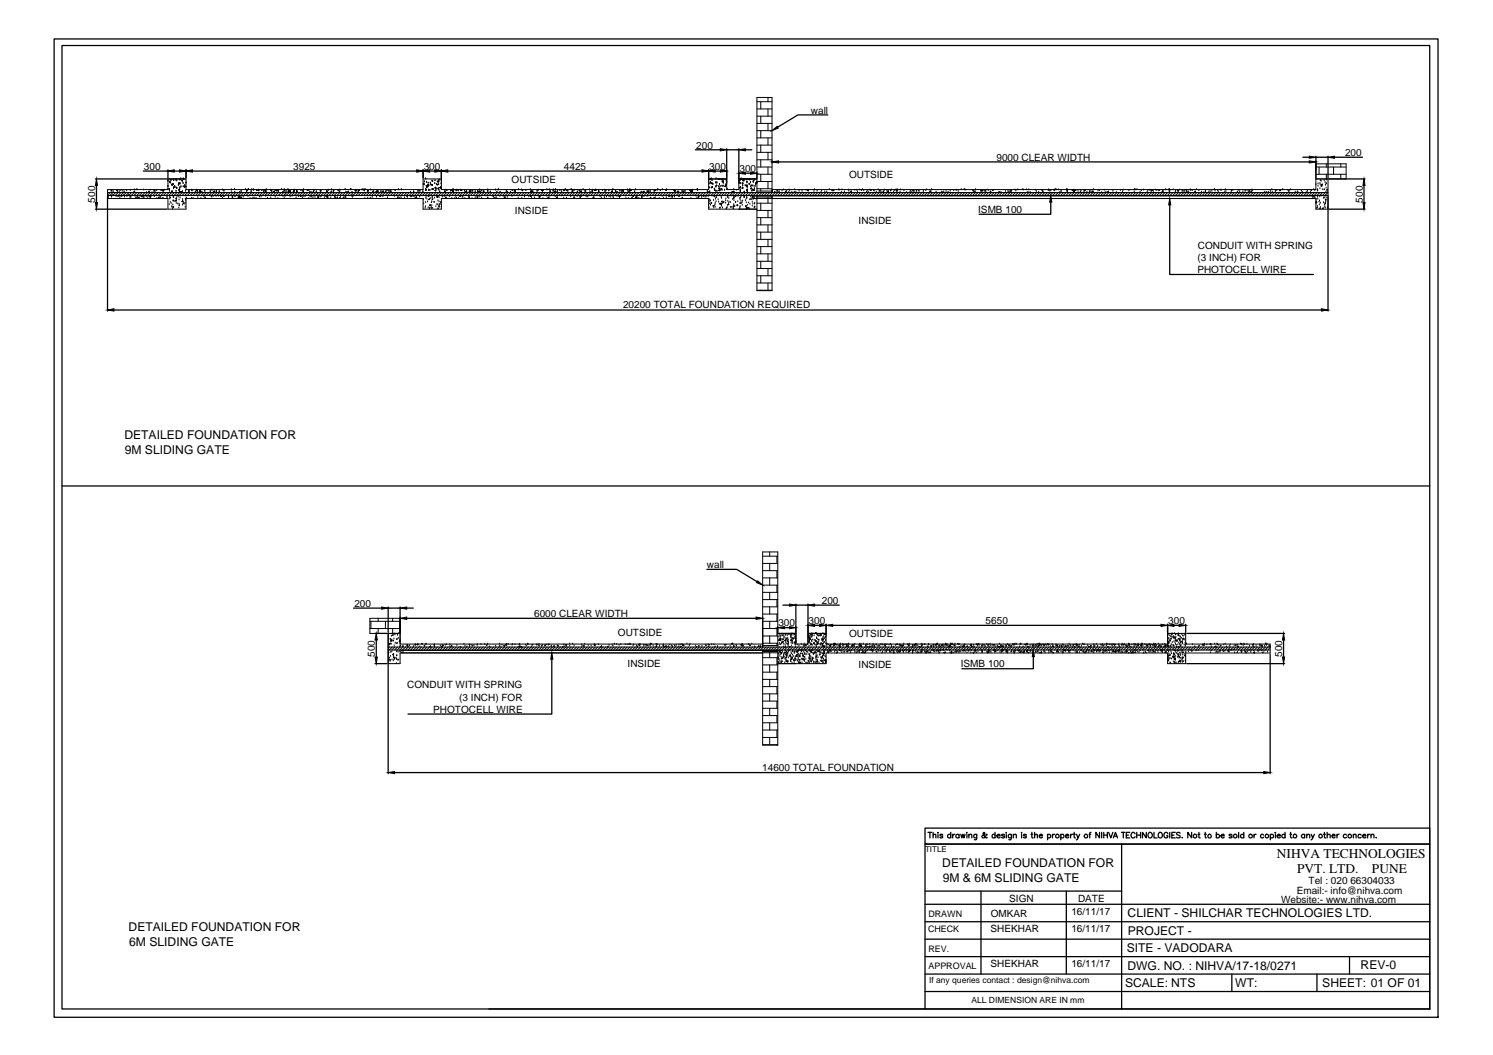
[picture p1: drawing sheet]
<svg xmlns="http://www.w3.org/2000/svg" width="297mm" height="210mm" viewBox="0 0 297 210" stroke-linecap="round" stroke-linejoin="round" font-family="sans-serif">
<defs><g id="words">
<g font-size="2.7">
<text x="254.1" y="170.7">NIHVA TECHNOLOGIES</text>
<text x="258.1" y="173.8">PVT. LTD.</text>
<text x="272.9" y="173.8">PUNE</text>
</g>
<g font-size="2.4">
<text x="24.7" y="87.4">DETAILED FOUNDATION FOR</text>
<text x="24.8" y="90.3">9M SLIDING GATE</text>
<text x="187.5" y="172.5">DETAILED FOUNDATION FOR</text>
<text x="187.6" y="175.4">9M &amp; 6M SLIDING GATE</text>
<text x="25.6" y="185.2">DETAILED FOUNDATION FOR</text>
<text x="224.3" y="182.5">CLIENT - SHILCHAR TECHNOLOGIES LTD.</text>
<text x="224.4" y="186">PROJECT -</text>
<text x="25.7" y="188.1">6M SLIDING GATE</text>
<text x="224.2" y="189.4">SITE - VADODARA</text>
<text x="223.8" y="196.4">SCALE: NTS</text>
<text x="224.3" y="192.9">DWG. NO. : NIHVA/17-18/0271</text>
<text x="245.8" y="196.3">WT:</text>
<text x="263.1" y="196.4">SHEET: 01 OF 01</text>
<text x="270.7" y="192.9">REV-0</text>
</g>
<g font-size="2">
<text x="161.3" y="22.6">wall</text>
<text x="138.5" y="29.5">200</text>
<text x="28.6" y="33.8">300</text>
<text x="58.3" y="33.8">3925</text>
<text x="84.3" y="33.8">300</text>
<text x="112.2" y="33.8">4425</text>
<text x="141.1" y="33.8">300</text>
<text x="147.1" y="34.2">300</text>
<text x="168.9" y="35.4">OUTSIDE</text>
<text x="198.3" y="32">9000 CLEAR WIDTH</text>
<text x="267.6" y="31">200</text>
<text x="18.9" y="40.3" transform="rotate(-90 18.9 40.3)">500</text>
<text x="101.8" y="36.3">OUTSIDE</text>
<text x="271.1" y="40.3" transform="rotate(-90 271.1 40.3)">500</text>
<text x="102.5" y="42.6">INSIDE</text>
<text x="170.8" y="44.5">INSIDE</text>
<text x="194.6" y="42.4">ISMB 100</text>
<text x="238.3" y="51.9">(3 INCH) FOR</text>
<text x="238.3" y="49.5">CONDUIT WITH SPRING</text>
<text x="238.2" y="54.4">PHOTOCELL WIRE</text>
<text x="124" y="61.3">20200 TOTAL FOUNDATION REQUIRED</text>
<text x="140.6" y="113">wall</text>
<text x="70.5" y="120.7">200</text>
<text x="106.3" y="122.8">6000 CLEAR WIDTH</text>
<text x="154.9" y="124.6">300</text>
<text x="160.9" y="124.2">300</text>
<text x="163.5" y="120.1">200</text>
<text x="196.1" y="124.2">5650</text>
<text x="232.4" y="124.2">300</text>
<text x="74.6" y="130.7" transform="rotate(-90 74.6 130.7)">500</text>
<text x="123" y="126.5">OUTSIDE</text>
<text x="168.9" y="126.7">OUTSIDE</text>
<text x="255.1" y="130.7" transform="rotate(-90 255.1 130.7)">500</text>
<text x="81" y="136.9">CONDUIT WITH SPRING</text>
<text x="124.9" y="132.7">INSIDE</text>
<text x="170.8" y="132.9">INSIDE</text>
<text x="191.1" y="132.8">ISMB 100</text>
<text x="86.2" y="141.8">PHOTOCELL WIRE</text>
<text x="91.4" y="139.4">(3 INCH) FOR</text>
<text x="151.7" y="153.5">14600 TOTAL FOUNDATION</text>
<text x="200.8" y="179.4">SIGN</text>
<text x="214.5" y="179.4">DATE</text>
<text x="254.9" y="179.7">Website:- www.nihva.com</text>
<text x="258" y="177.8">Email:- info@nihva.com</text>
<text x="260.4" y="175.8">Tel : 020 66304033</text>
<text x="197.1" y="185.5">SHEKHAR</text>
<text x="197.1" y="182.4">OMKAR</text>
<text x="213.2" y="182">16/11/17</text>
<text x="213.2" y="185.5">16/11/17</text>
<text x="197.1" y="192.4">SHEKHAR</text>
<text x="213.2" y="192.4">16/11/17</text>
</g>
<g font-size="1.8">
<text x="184.6" y="185.5">CHECK</text>
<text x="184.7" y="182.4">DRAWN</text>
<text x="184.7" y="189.4">REV.</text>
<text x="184.7" y="192.8">APPROVAL</text>
</g>
<g font-size="1.7">
<text x="184.8" y="195.6">If any queries contact : design@nihva.com</text>
<text x="193.3" y="199.6">ALL DIMENSION ARE IN mm</text>
</g>
<text font-size="1.6" x="184" y="169.5">TITLE</text>
</g></defs>
<!-- layer: 0 -->
<g fill="none" stroke="#000" stroke-width=".2">
<path d="M152.8 19.4v.8M21.4 38.3h242.8M21.4 38.9h242.8M21.6 39.3h.1M21.9 38.3l-.5 .6M22.2 39.2h.1M22.2 39.1h.1M22.2 37.8l.1 .2h-.2zM22.5 38.3l-.6 .6M22.5 38.9h.1M22.5 38.1h.1M23 38.3l-.6 .6"/>
<path d="M23.1 39.1h.1M23.2 37.9l.2-.1-.1 .2zM23.4 38.3h.1M23.4 39.1h.1M23.5 39.1h.1M23.5 38.3l-.6 .6M23.7 39h.1M23.7 38.1h.1M23.8 39.3h.1M23.9 37.9h.1M24.1 38.3l-.6 .6M24.1 39l.1-.1v.2z"/>
<path d="M24.3 38.1h.1M24.6 38.3l-.6 .6M24.6 38.9h.1M24.7 38.1h.1M24.7 38.3l.1-.1v.1M24.7 38.9h.1M24.8 39.2h.1M25.1 38.3l-.6 .6M25.2 38h.1M25.2 39.1h.1M25.5 38.9h.1M25.7 38.3l-.7 .6"/>
<path d="M25.9 37.9h.1M25.9 39.1l.1 .1h-.2zM26 39.2h.1M26.2 38.3l-.6 .6M26.6 38.1l.2-.1v.2zM26.7 37.8h.1M26.7 38.3l-.6 .6M26.9 39h.1M27 39.5h.1M27.1 39.4h.1M27.1 37.8h.1M27.2 39.4h.1"/>
<path d="M27.2 38.3l-.6 .6M27.3 37.8h.1M27.4 39.3h.1M27.7 39.2v.2h-.2zM27.8 38.3l-.6 .6M28.1 39.1l.2-.1-.1 .2zM28.1 39h.1M28.3 39.2h.1M28.3 38.3l-.6 .6M28.5 39.2h.1M28.6 37.8h.1M28.6 39.4h.1"/>
<path d="M28.6 39.2h.1M28.8 38.3l-.5 .6M29.1 39.2h.1M29.1 38.3h.1M29.3 39.5l.1-.1v.1M29.4 38.3l-.6 .6M29.4 39.1h.1M29.6 38.2h.1M29.6 39h.1M29.7 38.2h.1M29.7 39.2l.2-.3 .1 .3h-.2M29.9 37.8h.1"/>
<path d="M29.9 39.4h.1M29.9 38.3l-.6 .6M30 39.1h.1M30.2 38.3h.1M30.5 38.3l-.7 .6M30.6 38.1h.1M30.7 39.2h.1M30.8 38.1h.1M30.8 37.7l-.1 .1zM31 38.3l-.6 .6M31.2 37.9h.1M31.2 39.5h.1"/>
<path d="M31.5 38.3l-.6 .6M31.6 39.2h.1l-.1 .1zM32 39.5h.1M32 39.2h.1M32 37.9h.1M32 38.3l-.6 .6M32.1 37.9h.1M32.3 37.9h.1M32.4 39.5h.1M32.4 38h.1M32.5 37.8v.2h-.1zM32.5 39.4l-.1 .1"/>
<path d="M32.5 39.4v.1M32.6 38.3l-.6 .6M32.8 37.8h.1M33.1 38.3l-.6 .6M33.2 39.3h.1M33.2 39.2h.1M33.3 37.7h.1M33.4 36h.1M33.4 37.1h.1M33.6 38.3l-.6 .6M33.7 37.7h.1M33.7 38h.1"/>
<path d="M33.8 36.2h.1M33.8 39.6h.1M33.8 39.3h.1M33.8 36.3l.1-.1v.2zM33.9 39.4h.1M34 35.9h.1M34.1 38.1l.1-.1 .1 .1zM34.1 36.7h.2v.1zM34.1 38.3l-.6 .6M34.2 36.8h.1M34.2 38.2h.1M34.3 36.7h.1"/>
<path d="M34.4 39.2h.1M34.4 40h.1M34.4 40l.2-.2v.2zM34.5 36.7h.1M34.5 37.5h.1M34.5 39.3h.1M34.6 35.9h.1M34.6 39.3h.1M34.7 38.3l-.6 .6M34.7 37.1h.1M34.8 37v.3l-.2-.1 .2-.2M34.9 35.8h.1"/>
<path d="M35 39.5l.2-.1-.1 .1zM35 38.1h.1M35.1 37.4h.1M35.1 39.6h.1M35.1 39.8v.2h-.2zM35.2 36h.1M35.2 39h.1M35.2 37.5h.1M35.2 38.3l-.6 .6M35.4 39.2h.1M35.5 36.9h.1M35.5 36.5l.1-.1 .1 .1z"/>
<path d="M35.6 37.7l.1-.1zM35.6 37.9h.1M35.6 39.8h.1M35.7 39h.1M35.7 37.4h.1M35.7 38.2h.1M35.7 36.6h.1M35.7 38.3l-.5 .6M35.8 35.8h.1M35.8 37.4h.1M35.8 36.6h.1M35.8 39.4h.1"/>
<path d="M35.8 38.3l.2-.2v.2M36 35.6h.1M36 37.2h.1M36.1 38.3h.1M36.2 35.9h.1v.1zM36.3 38.1h.1M36.3 38.3l-.6 .6M36.3 40h.1M36.3 39.7h.1M36.4 36.5h.1M36.5 35.6h.1M36.5 37.2h.1"/>
<path d="M36.5 35.7h.1M36.7 37.3h.1M36.8 36.9h.1M36.8 38.3l-.6 .6M36.9 39.6h.1M36.9 38h.1M36.9 39.9h.1M37 37.2h.1M37 39h.1M37 36.4h.1M37.1 39.4h.1M37.4 38.3l-.7 .6"/>
<path d="M37.6 38.2h.1M37.6 38.1h.1M37.9 38.3l-.6 .6M38.1 39.5h.1M38.2 37.8h.1M38.2 38h.1M38.4 39.5h.1M38.4 38.3l-.6 .6M38.9 38.2h.1M38.9 38.3l-.6 .6M39 37.9l.2-.1v.2zM39.1 37.8h.1"/>
<path d="M39.3 38.3h.1M39.3 39.3h.1M39.5 38.3l-.6 .6M39.7 38l.2-.2v.3zM40 39.5h.1M40 38.3l-.6 .6M40.1 38.3h.1M40.5 38.3l-.6 .6M40.6 38.9h.1M40.6 39.1h.1M40.7 39.5h.1M40.7 38.1h.1"/>
<path d="M40.9 39.4h.1M41.1 38.3l-.7 .6M41.6 38.3l-.6 .6M41.8 38.9h.1M41.8 38.1h.1M42.1 39.2h.1M42.1 38.3l-.6 .6M42.2 37.8h.1M42.3 38.3h.2M42.4 39.2h.1M42.5 38.1l.1-.1v.2zM42.6 38.3l-.5 .6"/>
<path d="M43 39.1h.1M43 38.2h.1M43.1 38h.1M43.2 38.3l-.6 .6M43.4 39h.1M43.6 38.1h.1M43.7 38.3l-.6 .6M43.9 38.9h.1M43.9 39.1l.2-.1zM44.3 39.4h.1M44.3 38.3l-.6 .6M44.3 37.8h.1"/>
<path d="M44.5 38h.1M44.5 38.9v.2l.1-.2M44.8 38.3l-.6 .6M45.3 38.3l-.6 .6M45.4 39.3h.1M45.5 39.2h.1M45.8 38.3l-.6 .6M46 38.3h.1M46 37.8h.1M46.2 39.2l.1-.1v.1zM46.3 39.5h.1M46.4 38.3l-.6 .6"/>
<path d="M46.7 37.7h.1M46.7 38.3h.1M46.7 39.1h.1M46.8 39.1h.1M46.9 38.3l-.6 .6M47.4 39.2h.2l-.1 .1zM47.4 38.3l-.6 .6M47.6 39v.2h-.2l.2-.2M47.7 38.3h.1M47.8 39.3h.1M48 38.1h.1M48 38.3l-.7 .6"/>
<path d="M48 39.2l.1 .2h-.2zM48.4 39.2h.1M48.5 38.3l-.6 .6M48.8 37.7h.1M49 38.3h.1M49 38.3l-.6 .6M49.1 38.1h.1M49.2 37.9h.1M49.3 39.1h.1M49.4 37.7h.1M49.5 38.3l-.5 .6M49.6 39.5l.2-.1v.1"/>
<path d="M50 38.1h.1M50.1 39.5h.1M50.1 37.8h.1M50.1 38.3l-.6 .6M50.3 39.4h.1M50.4 37.8h.1M50.5 37.8h.1M50.6 39.4h.1M50.6 38.3l-.6 .6M50.8 39.5l.2-.1zM51.2 37.7l-.2 .1zM51.2 38.3l-.6 .6"/>
<path d="M51.4 37.8h.1M51.4 37.7h.2M51.5 38h.1M51.6 39.2h.1M51.7 38.3l-.6 .6M52 39.2h.1M52.1 37.9h.1M52.2 38.3l-.6 .6M52.5 38.1h.1M52.7 37.9h.1M52.8 38.3l-.7 .6M52.8 39h.1"/>
<path d="M52.8 37.8l.1 .2h-.1zM52.9 38.2h.1M53 37.8h.1M53.2 39.5h.1M53.3 38.3l-.6 .6M53.4 38.9h.1M53.8 38.3l-.6 .6M53.9 37.8h.1M53.9 39.4h.1M53.9 37.9h.1M54.1 38.1h.1M54.3 38.3l-.6 .6"/>
<path d="M54.5 38.1l.1-.1v.1zM54.8 39.2h.1M54.9 37.9l.1-.1v.2zM54.9 38.3l-.6 .6M55.3 38h.1M55.3 39.5h.1M55.3 37.9h.1M55.4 38.3h.1M55.4 38.3l-.6 .6M55.6 38.9h.1M55.9 38.3l-.6 .6M56 37.7h.1"/>
<path d="M56.2 38.3l.1-.2v.2M56.3 39.1h.1M56.4 38.3l-.5 .6M56.5 38.1h.1M56.5 39.3h.1M56.6 37.8h.1M56.8 39h.1M56.9 39h.1M56.9 38.1h.1M57 38.3l-.6 .6M57.3 37.8h.1M57.3 38.1l.2-.3v.3z"/>
<path d="M57.5 38h.1M57.5 38.3l-.6 .6M57.6 38.2h.1M57.7 39.2h.1M57.8 38.1h.1M58.1 38.3l-.6 .6M58.1 39h.1M58.3 38.1l.2-.1zM58.4 37.9h.1M58.6 37.8h.1M58.6 38.3l-.6 .6M58.9 39.4h.1"/>
<path d="M59 38h.1M59 39h.1M59 38.2h.1M59.1 38.1h.1M59.1 38.3l-.6 .6M59.4 39.1h.1M59.7 38.3l-.6 .6M59.7 39h.2v.1zM59.9 37.9h.1M60 38.3h.1M60.2 39.4h.1M60.2 38.3l-.6 .6"/>
<path d="M60.3 38.1h.1M60.3 39.2h.1M60.4 38.2h.1M60.4 37.8h.1M60.7 39.2h.1M60.7 38.3l-.6 .6M61.1 37.9h.1M61.2 38.3l-.6 .6M61.4 39.5h.1M61.4 37.9h.1M61.7 38.3h.1M61.7 39.2h.1"/>
<path d="M61.8 38.3l-.6 .6M61.9 38.3h.1M61.9 39.2h.1M62.2 39.5h.1M62.3 39.1h.1M62.3 38.3l-.6 .6M62.3 38.3h.1M62.5 38h.1M62.7 39.3h.1M62.8 38.3l-.6 .6M62.9 38.2h.1M63.2 39h.1"/>
<path d="M63.2 39.2h.2l-.1 .1zM63.3 39.3h.1M63.4 38.3l-.6 .6M63.7 39.2h.1M63.7 38.1h.1M63.9 38.1h.1M63.9 39.1h.1M63.9 38.3l-.6 .6M64.4 38.3l-.6 .6M64.5 39.3h.1M64.9 38.9l-.1 .2 .2-.2M65 38.3l-.6 .6"/>
<path d="M65 38.1h.1M65 39.2l.2-.1v.2zM65.1 39h.1M65.1 38.2h.1M65.4 37.8h.1M65.5 38.3l-.6 .6M65.8 39.4h.1M65.9 38.2h.1M66 37.8h.1M66 38.3l-.6 .6M66.3 38.1h.1M66.4 38h.1"/>
<path d="M66.5 39.2l.1-.1 .1 .1zM66.6 38.3l-.6 .6M66.8 39.5l-.1-.1h.2l-.1 .1M67.1 38.3l-.6 .6M67.1 39.4h.1M67.3 38h.1M67.3 37.7h.1M67.5 39.5h.1M67.6 38.2h.1M67.6 37.8h.1M67.6 38.3l-.6 .6M67.7 39.3h.1"/>
<path d="M67.7 39.5h.1M68.2 38.3l-.7 .6M68.4 39.5h.1M68.4 39.2v.2h-.1zM68.6 39.2h.1M68.7 37.7h.1M68.7 38.3l-.6 .6M68.8 39.3h.1M68.8 38.3h.1M69.2 38.3l-.6 .6M69.3 38.2h.1M69.7 38.3l-.6 .6"/>
<path d="M69.8 37.7h.1M70 39.5l.1-.1v.1M70 38.3h.1M70 39.1h.1M70.2 38.9h.1M70.2 39.1h.1M70.3 38.3l-.6 .6M70.7 38h.1M70.7 37.9l.2-.1-.1 .2zM70.8 38h.1M70.8 38.3l-.6 .6M71.3 38.1h.1"/>
<path d="M71.3 38.3l-.5 .6M71.4 37.9h.1M71.5 37.7v.1h-.1zM71.9 38.3l-.6 .6M72.1 37.8h.1M72.3 37.8h.1M72.4 38.3l-.6 .6M72.5 38h.1M72.6 39.5h.1M72.6 37.7h.1M72.9 38.3l-.6 .6M73.2 39.4h.1"/>
<path d="M73.2 37.8l.1 .2h-.2zM73.5 38.3l-.6 .6M73.7 39.4h.1M73.8 37.8h.1M74 38.3l-.6 .6M74.1 39.3h.1M74.2 38.1l.2-.1-.1 .1zM74.5 38.3l-.6 .6M74.8 38.1l.1-.1 .1 .2zM74.9 39.2h.1M75.1 38.3l-.7 .6M75.2 37.9v.2h-.2z"/>
<path d="M75.6 39.1h.1M75.6 38.3l-.6 .6M75.6 39h.2l-.1 .1zM75.8 38.1h.1M76.1 39.1h.1M76.1 38.3l-.6 .6M76.2 38.3h.1M76.2 38.1h.1M76.2 39h.1M76.6 38.3l.1-.1v.1M76.6 38.3l-.6 .6M76.8 38.1h.1"/>
<path d="M77.1 39.3h.1M77.2 37.9h.1M77.2 38.3l-.6 .6M77.4 38.1h.1M77.7 38.3h.1M77.7 38h.1M77.7 38.3l.1-.1-.7 .7M78.2 38.3l-.5 .6M78.3 38.9h.1M78.5 39.1h.1M78.6 37.9h.1M78.8 38.3l-.6 .6"/>
<path d="M79.1 39.2h.1v.1zM79.3 37.8h.1M79.3 38.3l-.6 .6M79.5 39.5h.1M79.6 39h.1M79.8 39.4h.1M79.9 37.8h.1M79.9 38.3l-.7 .6M80.4 38.3l-.6 .6M80.5 39.4h.1M80.9 39.1h.1M80.9 38.3l-.6 .6"/>
<path d="M81 39.2h.1M81.4 38.3l-.6 .6M81.6 39.2h.1M81.7 38.3h.1M81.9 39.2h.1M82 38.3l-.6 .6M82.2 39.1h.1M82.3 38.2h.1M82.3 39h.1M82.5 38.3l-.6 .6M82.5 39.1h.1M82.5 39.4h.2l-.1 .1z"/>
<path d="M82.7 39.3l.2-.2v.2zM83 38.3l-.6 .6M83.2 38.1h.1M83.2 37.7h.1M83.5 39.2h.1M83.5 38.1h.1M83.5 38.3l-.6 .6M84.1 38.3l-.6 .6M84.1 38.1h.1M84.2 36.7h.1M84.2 39.8h.1M84.4 36.2h.1"/>
<path d="M84.4 36.7h.1M84.6 38.3l-.6 .6M84.7 37.9h.1M84.7 35.6h.1M84.7 37.7h.1M84.7 39.5h.1M84.8 37.9h.1M84.8 39.2h.1M84.8 37.1h.1M84.9 36.3h.1M84.9 39.6h.1M84.9 37.1l.1 .2h-.1z"/>
<path d="M85.1 36.7v.3h-.2zM85.1 36.9l.2-.1-.1 .2zM85.1 38.3l-.5 .6M85.2 36.4h.1M85.3 37.8h.1M85.3 38.9l-.1 .2 .1-.2M85.3 37h.1M85.4 39.5v.2h-.2zM85.5 37.9h.1M85.5 38.9h.1M85.6 36.4h.1M85.6 39.5h.1"/>
<path d="M85.7 36.8h.1M85.7 38.3l-.6 .6M85.9 36.9h.1M86 36h.1M86 39.3h.1M86 39.6l.1-.1v.2zM86 37.7h.1M86 36.9h.1M86.1 36.1h.1M86.2 37.7h.1M86.2 38.3l-.6 .6M86.5 39.4h.1"/>
<path d="M86.5 36.5h.1M86.5 35.9h.1M86.5 37.4l.2-.1v.1zM86.5 37.9l.2-.1v.2zM86.8 38.3l-.6 .6M86.8 36.7h.1M86.8 39h.1M86.9 39.2l.1-.1 .1 .1zM86.9 37.6h.1M87 36.8h.1M87 36.2h.1M87 39.2h.1"/>
<path d="M87.1 39.3h.1M87.1 40h.1M87.1 36.2l.2-.1zM87.2 39.2h.1M87.2 37.5h.1M87.3 35.9h.1M87.3 36.7h.1M87.3 38.3l-.6 .6M87.3 37.8h.1M87.3 39.3h.1M87.5 35.8h.1M87.5 38.2h.1"/>
<path d="M87.5 37.3l.2-.1v.2zM87.7 37.5h.1M87.8 36.6h.1M87.8 38.3l-.6 .6M88 39.2h.1M88.1 39.1h.1M88.3 38.3l-.6 .6M88.4 39h.1M88.4 38.2h.1M88.6 38.3h.1M88.6 37.8h.1M88.6 39.4h.1"/>
<path d="M88.7 39.2v.2h-.1zM88.9 38.3l-.6 .6M88.9 37.9h.1M89.4 39.1h.1M89.4 38.3l-.6 .6M89.5 39h.1M89.7 38h.1M89.8 37.9h.1M89.9 39.5h.1M89.9 38.3l-.6 .6M90 38.1l.2-.1-.1 .1zM90.1 38.1h.1"/>
<path d="M90.1 37.7h.2M90.1 37.7h.1M90.4 39.5l.1-.1v.1M90.5 38.3l-.7 .6M90.7 39.2h.1M90.7 38h.1M90.8 39.5h.1M90.9 37.8h.1M91 38.3l-.6 .6M91.2 38h.1M91.2 39.5h.1M91.5 39h.1v.1z"/>
<path d="M91.5 38.3l-.6 .6M91.6 37.8h.1M91.8 37.7l.1 .1h-.1zM92 39.2h.1M92 38.3l-.5 .6M92.1 39.3h.1M92.4 38h.1M92.5 39.5h.1M92.6 38.3h.1M92.6 38.3l-.6 .6M92.6 38.1l.2-.1 .1 .2zM93.1 38.3l-.6 .6"/>
<path d="M93.2 39.3h.1M93.3 39.1h.1M93.4 38.3h.1M93.4 39.4h.1M93.5 38.3l.2-.1-.1 .1M93.6 37.8v.2h-.2zM93.7 38.3l-.6 .6M93.7 38.1h.1M93.9 39.5h.1M94 38.1h.1M94.2 38.3l-.6 .6M94.5 38.1h.1"/>
<path d="M94.5 39.3h.1M94.7 38.3l-.6 .6M94.9 39.2h.2l-.1 .1zM94.9 39.2h.1M95 38.1h.1M95.3 38.3l-.7 .6M95.3 39.2h.1M95.3 38v.2l-.1-.1zM95.4 37.8h.1M95.5 39.1h.1M95.6 38.2h.1M95.8 38.3l-.6 .6"/>
<path d="M95.8 38h.1M95.8 39.4h.1M96.2 38.1h.1M96.3 38.2h.1M96.3 38.3l-.6 .6M96.7 39h.1M96.8 38.3l-.6 .6M96.9 38.3l.1-.1v.1M97 39.4h.1M97 37.8h.1M97 38h.1M97.1 39.5h.1"/>
<path d="M97.4 38.3l-.6 .6M97.6 38.2h.1M97.9 38.9h.1M97.9 38.3l-.6 .6M98.2 39.2h.1M98.4 39.5h.1M98.4 39.4h.1v.1zM98.4 38.3l-.6 .6M98.6 37.8h.1M98.7 39.3h.1M98.8 39.5h.1M98.9 38.3h.1"/>
<path d="M98.9 38.3l-.5 .6M99 37.7h.1M99.2 37.7h.1M99.5 39.1h.1M99.5 38.3h.1M99.5 38.3l-.6 .6M100 38.3l-.6 .6M100.1 39.1h.1M100.3 39.3h.1M100.5 39.2l.1 .2-.3-.1zM100.6 38.3l-.6 .6M100.7 38.1h.1"/>
<path d="M100.9 38.3h.1M100.9 39.2h.1M101.1 38.3l-.6 .6M101.6 38.3h.1M101.6 38.3l-.6 .6M101.9 39.1h.1M101.9 37.9h.1M102.2 38.3l-.7 .6M102.3 38.1h.1M102.4 37.9l.1-.1v.2zM102.5 38.1h.1M102.7 38.3l-.6 .6"/>
<path d="M103.1 39.4h.1M103.2 37.8h.1M103.2 38.3l-.6 .6M103.7 37.8h.1M103.7 38.3l-.6 .6M103.8 39.4h.1M104 38h.1M104.3 38.3l-.6 .6M104.4 39.2h.1M104.6 37.9h.1M104.8 38.3l-.6 .6M105.2 39.2h.1"/>
<path d="M105.3 38.3l-.6 .6M105.5 37.8h.1M105.6 39h.1M105.6 38.2h.1M105.7 38.1h.1M105.8 39.5h.1M105.8 38.1l.2-.1v.1zM105.9 38.3l-.6 .6M106.4 39.4h.1M106.4 38.3l-.6 .6M106.9 38.1h.1M106.9 38.3l-.6 .6"/>
<path d="M107.1 37.8h.1M107.3 39.2h.1M107.3 39h.2l-.1 .1zM107.4 39.1v.1h-.2zM107.5 38.3l-.6 .6M107.8 37.7l-.1 .1h.2v-.1M107.9 38.3h.1M108 39.5h.1M108 38.3l-.6 .6M108.1 37.9h.1M108.5 38.3l-.6 .6M108.8 37.8h.1"/>
<path d="M108.8 39.1h.1M109.1 38.3l-.6 .6M109.1 39.2l-.1 .2zM109.2 39.3h.1M109.3 37.8h.1M109.3 38.3l.2-.1zM109.4 39h.1M109.4 38.1h.1M109.6 38.3l-.6 .6M110 38h.1M110.1 37.8h.1M110.1 38.3l-.6 .6"/>
<path d="M110.3 38.2l.2-.2v.2zM110.5 39.2h.1M110.5 37.7h.1M110.6 38.3l-.6 .6M110.7 39.5h.1M110.7 39.5l.1-.1v.1M110.8 39.2h.1zM110.8 38.2h.1M110.9 37.9h.1M111.2 38.3l-.6 .6M111.4 37.9h.1M111.7 38.2h.1"/>
<path d="M111.7 39h.1M111.7 38.3l-.6 .6M112.2 39.4h.1M112.2 37.7v.2l-.1-.1zM112.2 38h.1M112.2 38.3l-.6 .6M112.5 37.7h.1M112.7 37.9h.1M112.7 39.4h.1M112.8 38.3l-.6 .6M113 38.1h.1M113.3 38.3l-.6 .6"/>
<path d="M113.6 39.2h.1M113.6 37.7h.1M113.8 38l.1-.1 .1 .1zM113.8 38.3l-.5 .6M113.9 38h.1M114.1 39.5h.1M114.2 39.4h.2l-.1 .1zM114.2 37.8h.1M114.2 39.2h.1M114.4 38.3l-.6 .6M114.8 39.1h.1M114.8 37.7h.1"/>
<path d="M114.9 38.3h.1M114.9 38.3l-.6 .6M115.2 38h.1M115.4 39.3h.1M115.4 39h.1M115.4 39h.2M115.4 38.3l-.6 .6M115.5 38.2h.1M115.5 39.5h.1M115.5 39h.1M115.5 38.1l.2-.1v.2zM115.8 39h.1"/>
<path d="M116 38.3l-.6 .6M116 37.8h.1M116.4 38.1h.1M116.5 38.1h.1M116.5 38.3l-.6 .6M116.6 39.2h.1M116.8 39h.1M116.9 39.2h.1M117 38.3l-.6 .6M117.3 37.8h.1M117.3 38.3l.1-.1v.1M117.6 38.3l-.7 .6"/>
<path d="M117.8 38.1h.1M117.9 38.1h.1M117.9 37.8h.1M118 39.4l.2-.2v.2zM118.1 39.1h.1M118.1 38.3l-.6 .6M118.3 37.8h.1v.1zM118.5 37.8h.1M118.6 37.9h.1M118.6 38.3l-.6 .6M119.1 38h.1M119.1 38.2h.1"/>
<path d="M119.1 38.3l-.6 .6M119.4 39.2h.1M119.6 39.4h.1M119.7 38.3l-.6 .6M119.9 37.9h.1M120.2 38.3l-.6 .6M120.2 39.3h.1M120.3 39.5h.1M120.3 37.8h.1M120.4 38.3h.1M120.5 38h.1M120.7 39.2h.1"/>
<path d="M120.7 38.3l-.5 .6M121.1 38h.1M121.2 39.2h.1M121.3 38.3l-.6 .6M121.5 39.2h.1M121.6 38.3h.1M121.7 38.1l.1-.1v.1zM121.8 38.2h.1M121.8 38.3l-.6 .6M121.9 37.7h.1M121.9 39.2h.1M122.1 39.3h.1"/>
<path d="M122.4 38.3l-.7 .6M122.4 38h.1M122.5 38.2h.1M122.7 39.1h.1M122.8 38.3h.1M122.9 38.3l-.6 .6M123.2 39.3h.1M123.2 39h-.1l.1 .1 .1-.1M123.3 38h.1M123.4 38.3l-.6 .6M123.5 39.1h.1M123.7 38.1h.1"/>
<path d="M123.9 37.9h.1M123.9 38h.1M123.9 38.3l-.6 .6M124 38.1h.1M124.5 38.3l-.6 .6M124.5 39.4h.1M124.9 37.8h.1M125 38.1h.1M125 38.3l-.6 .6M125.1 39.5h.1M125.2 37.9h.1M125.2 38.3l.1-.1v.1"/>
<path d="M125.3 37.8h.1M125.5 37.7l-.2 .1 .3 .1-.1-.2M125.5 38.3l-.6 .6M125.7 39.4h.1M125.8 39.4h.1M126 39h.1M126 38.3l-.6 .6M126.3 38.2h.1M126.4 39.4h.1M126.5 37.8h.1M126.6 39.3h.1M126.6 39.2h.2l-.1 .1z"/>
<path d="M126.6 38.3l-.6 .6M127.1 39.5h.1M127.1 38.3l-.6 .6M127.6 38.3h.1M127.6 39.2l.1-.1 .1 .1zM127.6 39.2h.1M127.6 38.3l-.5 .6M127.9 38.2l.2-.1v.2zM128.1 39.1h.1M128.2 38.3l-.6 .6M128.7 39h.1M128.7 38.3l-.6 .6"/>
<path d="M128.7 38.1h.1M128.8 38.3h.1M128.9 39h.1M128.9 38.2h.1M129 38.1h.1M129.3 38.3l-.6 .6M129.3 38.1h.1M129.3 39.4l.2-.2zM129.8 38.3l-.6 .6M130 39.4l.2-.1-.1 .2zM130.1 38.1h.1M130.3 38h.1"/>
<path d="M130.3 38.3l-.6 .6M130.4 39.3h.1M130.4 37.9h.1M130.7 37.7h.1M130.8 38.3l-.6 .6M130.9 37.7h.1M131.1 39.5l.1-.1v.1M131.4 37.9h.1M131.4 38.3l-.6 .6M131.8 39.1h.1M131.8 37.8h.1M131.9 38.3l-.6 .6"/>
<path d="M132 39.5h.1M132.4 38.3l-.6 .6M132.6 39.3h.1M132.6 37.7v.2l-.1-.1zM132.6 37.8h.1M133 38.3l-.7 .6M133.1 39h.1M133.5 38.3l-.6 .6M133.5 39.2h.1M133.7 39.4h.1M133.8 39.2h.1M134 38.3l-.6 .6"/>
<path d="M134.1 37.8h.2l-.1 .1zM134.2 39.2h.1M134.2 38l.1-.1v.1zM134.5 38.3l-.5 .6M134.8 38.2h.1M135 38.2h.1M135 39h.1M135.1 39.1h.1M135.1 38.3l-.6 .6M135.6 39.4l.2 .1v-.3l-.2 .3M135.6 38.3l-.6 .6M135.7 38.1h.1"/>
<path d="M135.9 38.1l.1-.1v.2zM136.2 38.3l-.6 .6M136.3 38.1h.1M136.7 38.3l-.6 .6M137.2 37.9h.1M137.2 38.3l-.6 .6M137.4 38.1h.1M137.5 39.5h.1M137.5 37.9h.1M137.5 38.1l.2-.1-.1 .1zM137.6 38.3h.1M137.6 38.3l.2-.1-.7 .7"/>
<path d="M137.8 37.8h.1M138.3 38.3l-.6 .6M138.3 39h.1M138.7 39.3h.1M138.7 37.7h.1M138.8 37.9h.1M138.8 38.3l-.6 .6M138.9 39.5h.1M139 39.4h.1M139 39l.1 .1v-.1M139.3 38.3l-.6 .6M139.6 39.3h.1"/>
<path d="M139.6 39.1h.1M139.9 38.3l-.6 .6M139.9 39.2h.1M140.3 39.2h.1M140.4 38.3l-.6 .6M140.5 39.2h.1M140.7 38.1h.1M140.9 39.1h.1M140.9 38.3l-.6 .6M141.1 38.3l-.1-.1h.2l-.1 .1M141.1 38.3h.1M141.1 39.8h.1"/>
<path d="M141.2 37.4h.1M141.2 38.2h.1M141.2 36.6h.1M141.3 35.8h.1M141.3 36.3h.1M141.4 40h.1M141.4 38.3l-.5 .6M141.5 35.6h.1M141.5 36.5h.1M141.6 37.4h.1M141.6 36.5l.1-.1v.2zM141.7 35.9h.1"/>
<path d="M141.7 39h.1M141.7 37.3h.1M141.8 36.7h.1M142 39.9h.1M142 39h.1M142 38.3l-.6 .6M142.1 37.6h.1M142.2 37.9h.1M142.2 39.2h.1M142.3 39.6h.1M142.4 38h.1M142.4 36.4h.1"/>
<path d="M142.4 37.2h.1M142.4 39.2h.2v.1zM142.5 35.6h.1M142.5 36.4h.1M142.5 37l.1-.2zM142.5 38.3l-.6 .6M142.6 38.1h.1M142.6 36.4h.1M142.9 39.8h.1M143 37.2h.1M143 37.9l.2-.2v.2zM143 37.5l.2-.1-.1 .1z"/>
<path d="M143.1 35.7h.1M143.1 38.3l-.6 .6M143.1 36.7h.1M143.2 38h.1M143.3 37.1h.1M143.4 37.7h.1M143.5 39.2h.1M143.6 37.7h.1M143.6 39.5h.1M143.6 35.7l.2-.1-.1 .2zM143.6 38.3l-.6 .6M143.7 37h.1"/>
<path d="M143.7 37.8h.1M143.7 36.2h.1M143.9 37h.1M143.9 36.2h.1M143.9 36.4h.1M144.1 38.3l-.6 .6M144.2 37.8h.1M144.2 37.1l.1-.1v.1zM144.4 36.9h.1M144.4 40h.1M144.4 36.8h.1M144.4 39.6h.1"/>
<path d="M144.5 36.1h.1M144.7 38.3l-.7 .6M144.7 37.7h.1M144.8 39.3h.1M145 39.5h.1M145.2 38.3l-.6 .6M145.5 39h.1M145.8 39.7h.1M145.8 38.3l-.1-.2-.1 .2h.1l-.6 .6M145.9 38.3h.1M145.9 39.4l.2-.1-.1 .2zM145.9 39.4h.1"/>
<path d="M146 37.8h.1M146 39.1h.1M146 39.9h.1M146 39.3h.1M146.1 38.3h.1M146.2 38.3l-.6 .6M146.3 39l-.1 .1 .2-.1M146.5 37.7h.1M146.8 38.3l-.6 .6M146.8 39.1h.1M147 35.9h.2zM147.2 37.5h.1"/>
<path d="M147.2 36.4h.1M147.2 39.5h.1M147.2 39.8h.1M147.3 38.1h.1M147.3 37.8h.1M147.3 38.3l-.6 .6M147.3 37.3h.1M147.3 39.4h.1M147.4 36.5h.1M147.4 35.7h.1M147.4 39.2h.1M147.5 35.6h.1"/>
<path d="M147.5 35.7h.1M147.8 36.6h.1M147.8 37h.1M147.8 37.3v.1h-.2zM147.8 36.5h.1M147.8 38.3l-.6 .6M148 35.7v.3l-.2-.1zM148 39.2l.1-.1v.1zM148.1 38.2h.1M148.1 39.1h.1M148.3 37h.1M148.3 39.9h.1"/>
<path d="M148.4 38.3l-.6 .6M148.5 39.6h.1M148.5 36.9l.1-.1v.2zM148.6 37.2h.1M148.6 38h.1M148.6 37.9h.1M148.6 39.2h.1M148.6 36.4h.1M148.6 36.2h.1M148.6 39.5h.1M148.7 37.3h.1M148.7 38.1h.1"/>
<path d="M148.7 37.8h.1M148.9 38.3l-.6 .6M149 36.7h.1M149 35.7l.2-.1v.2zM149.2 36.7h.1M149.2 39.8h.1M149.3 36.3h.1M149.3 37.2h.1M149.3 39.6l.2-.1v.2zM149.4 39.2h.1M149.4 37.5l.1-.1zM149.5 38.3l-.7 .6"/>
<path d="M149.5 37h.1M149.6 38h.1M149.7 39.4h.1M149.7 37.8h.1M149.8 37h.1M149.8 36.2h.1M149.8 37.9h.1M149.8 39.7h.1M149.9 39.5h.1M149.9 39h111.5M149.9 36.2h.1M149.9 37.8h.2l-.1 .1z"/>
<path d="M150 38.3l-.6 .6M150 35.9h.1M150.1 37.5h.1M150.2 37.1h.1M150.3 36.7h.1M150.4 36.3l.2 .1v-.2l-.2 .2M150.4 39.6h.1M150.5 38.3l-.6 .6M150.6 36.5h.1M150.6 39.5h.1M150.6 35.6h-3.6v2.1h-2.4v-2.1h-3.6v2.1h-53.2v-2.1h-3.6v2.1h-47.2v-2.1h-3.6v2.1h-12v1.8h12v2.1h3.6v-2.1h47.2v2.1h3.6v-2.1h53.2v2.1h9.6M150.6 37.5h3"/>
<path d="M150.6 38h3M150.6 36.1v.1M150.6 39.2h3M150.6 33.2h3M150.6 34.7h3M150.6 20.2h3M150.6 21.7h3M150.6 23.1h3M150.6 24.6h3M150.6 26h3M150.6 27.4h3M150.6 28.9h3"/>
<path d="M150.6 30.3h3M150.6 31.8h3M150.6 36.1h3M150.6 38.3v-18.9h3v18.9M151 38.3l-.6 .6M151.4 20.2v1.5M151.4 23.1v1.5M151.4 26v1.4M151.4 28.9v1.4M151.4 31.8v1.4M151.4 34.7v1.4M151.4 37.5v.5"/>
<path d="M151.6 38.3l-.6 .6M152.1 38.3l-.6 .6M152.6 38.3l-.6 .6M152.8 21.7v1.4M152.8 24.6v1.4M152.8 27.4v1.5M152.8 30.3v1.5M152.8 33.2v1.5M152.8 36.1v1.4M152.8 39.2v1.2M153.1 38.3l-.6 .6M153.7 38.1h.1"/>
<path d="M153.7 38.3l-.6 .6M154.1 38.3h.1M154.2 38.3h.1M154.2 38.3l-.6 .6v18.9h-3v-18.9M154.7 37.9h.1M154.7 37.9v.1h-.2zM154.7 38.3l-.6 .6M155 38.2h.1M155 38.1h.1M155.3 38.3l-.6 .6M155.6 38h.1M155.8 38.3l-.6 .6"/>
<path d="M155.9 37.8h.1M156.3 38.2h.1M156.3 38.1l.1-.1v.2zM156.4 38.3l-.6 .6M156.5 38h.1M156.8 38.2h.2l-.1 .1zM156.9 38.3l-.6 .6M157 37.8h.1M157.1 37.9h.1M157.4 38.3l-.6 .6M157.5 38.3h.1M157.9 38.3l-.6 .6"/>
<path d="M158 38.3h.1M158 38.3l.1-.1v.1M158 37.8h.1M158.3 38.2h.1M158.5 38.3l-.6 .6M159 38.1h.1M159 38.3l-.6 .6M159.5 38.3l-.6 .6M159.6 38.1h.1M160.1 38.3l-.7 .6M160.4 37.8h.1M160.6 38.3l-.6 .6"/>
<path d="M160.8 37.9h.1M160.8 37.7v.3l-.2-.1zM161.1 38.3l-.6 .6M161.6 38.3l-.5 .6M161.9 38.1h.1M162 37.7h.1M162.2 38.3l-.6 .6M162.6 38.1h.1M162.7 38.3l-.6 .6M163.2 38.3l.2-.2v.2M163.3 38.3l-.6 .6M163.5 37.9h.1"/>
<path d="M163.8 38.3l-.6 .6M164.1 38.2h.1M164.3 38.3l-.6 .6M164.5 38.2h.1M164.9 38.3l-.7 .6M165 37.7h.1M165.4 38.3l-.6 .6M165.5 38h.1M165.7 38h.1M165.7 37.8h.2v.1zM165.9 38.3l-.6 .6M166.4 38.3l-.6 .6"/>
<path d="M166.9 37.7h.1M166.9 37.8h.1M167 38.3l-.6 .6M167.4 38.3h.1M167.5 38.3l-.6 .6M167.5 37.8h.1M168 38.2h.1M168 38.3l-.6 .6M168.5 38.3l-.5 .6M168.8 37.8h.1M168.9 38.1h.1M169.1 38.3l-.6 .6"/>
<path d="M169.2 38.1l.2-.1-.1 .1zM169.6 38.3l-.6 .6M170.1 37.8h.1M170.2 38.3l-.6 .6M170.4 37.8h.1M170.6 38.1h.1M170.7 38.3l-.6 .6M171 37.8h.1M171.2 38.3l-.6 .6M171.4 37.9h.1M171.6 37.7h.1M171.8 38.3l-.7 .6"/>
<path d="M171.8 38h.1M172.3 38.3l-.6 .6M172.4 38.2h.1M172.6 38h.1M172.6 38.2h.2v.1zM172.8 38.3l-.6 .6M173.1 37.8h.1M173.2 37.8l.1-.1v.2zM173.3 38.3l-.6 .6M173.8 37.9h.1M173.9 38.3l-.6 .6M173.9 38h.1"/>
<path d="M174.3 38.2h.1M174.4 38.3l-.6 .6M174.7 37.8h.1M174.9 38.3l-.6 .6M175 37.9l.1 .1h-.2zM175.2 38.1h.1M175.5 38.3h.1M175.5 38.3l-.6 .6M175.8 38.2h.1M175.9 38h.1M176 37.8h.1M176 38.3l-.6 .6"/>
<path d="M176.5 37.9h.1M176.5 38.1h.1M176.5 38.3l-.6 .6M176.6 38.1l.2-.1v.2zM176.8 38.1h.1M177.1 38.3l-.6 .6M177.2 38h.1M177.3 37.8h.1M177.6 38.3l-.6 .6M177.8 38.2h.1M178 37.9h.1M178.1 38.3l-.6 .6"/>
<path d="M178.3 37.7h.1M178.3 38l.1-.2 .1 .2zM178.4 38.3v-.1l.1 .1M178.6 37.9h.1M178.6 37.8h.1M178.7 38.3l-.6 .6M179.1 38.2h.1M179.2 38.3l-.6 .6M179.2 37.8h.1M179.7 38.3l-.6 .6M179.8 38h.1M180.2 38.3l-.6 .6"/>
<path d="M180.4 38.3h.1M180.8 38.3l-.6 .6M180.9 38.3l.1-.1v.1M181.1 38h.1M181.3 38.2h.1M181.3 38.3l-.6 .6M181.6 37.8h.2l-.1 .1zM181.7 38.2h.1M181.8 38.3l-.6 .6M181.9 38.1h.1M182.3 38.1h.1M182.4 38.1h.1"/>
<path d="M182.4 38.3l-.6 .6M182.8 38h.1M182.9 38.1h.1M182.9 38.3l-.6 .6M183.4 38.3l-.5 .6M183.7 38.1h.1M183.7 37.9h.1M184 38.3l-.6 .6M184.1 37.9h.1M184.3 37.8h.1M184.5 38.3l-.6 .6M185 38.2h.1"/>
<path d="M185 38.3l-.6 .6M185.1 38.1l.1-.1zM185.3 37.7h.1M185.6 38.3l-.6 .6M186.1 38.3l-.6 .6M186.2 38.2h.1M186.6 38.3l-.6 .6M187.2 38.3l-.7 .6M187.3 38.2h.1M187.6 38.3h.1M187.7 38.3l-.6 .6M187.8 38.2h.1"/>
<path d="M188.2 38.1h.1M188.2 38.3l-.6 .6M188.6 38.3l-.1-.1h.2v.1M188.7 38.3l-.6 .6M189 38h.1M189.3 38.3l-.6 .6M189.8 37.9h.1M189.8 38.3l-.6 .6M190.2 37.9h.1M190.3 37.8h.1M190.3 38.3l-.5 .6M190.6 38.1h.1"/>
<path d="M190.9 38.3l-.6 .6M191.2 37.7h.1M191.4 38.3l-.6 .6M191.8 37.7h.1M192 37.7h.1M192 38.3l-.7 .6M192 37.8h.1M192.5 38.3l-.6 .6M193 38.3l-.6 .6M193.5 38.3l-.6 .6M193.5 37.8l.1-.1 .1 .2zM193.6 38.3h.1"/>
<path d="M193.9 38.2h.1M194 38.1h.1M194.1 38.3l-.6 .6M194.1 37.7h.1M194.6 38.3l-.6 .6M195.1 38h.1M195.1 38.3l-.6 .6M195.2 38.1h.1M195.4 37.9v.1h-.1zM195.4 37.9h.1M195.6 38.3l-.6 .6M195.8 38h.1"/>
<path d="M195.9 38l.2-.2v.3l-.2-.1M196.2 38.3l-.6 .6M196.4 37.8h.1M196.7 37.9h.1M196.7 38.3l-.6 .6M197.1 38v.2h-.1zM197.2 38.3l-.5 .6M197.5 37.8h.1l-.1 .1zM197.8 38.3l-.6 .6M198.3 38.3l-.6 .6M198.6 38.3l.2-.1 .1 .1-.7 .6M198.8 38.3h.1"/>
<path d="M199.2 38.3h.1M199.4 38.3l-.6 .6M199.9 38.3l-.6 .6M200 38.1h.1M200.4 38.3l-.6 .6M200.5 38h.1M200.6 38.2h.1M200.9 38h.2l-.1 .1zM201 38.3l-.6 .6M201.2 38.1h.1M201.3 38h.1M201.5 38.3l-.6 .6"/>
<path d="M201.9 37.8h.1M202 38.3l-.6 .6M202.1 38h.1M202.5 37.8h.1M202.6 38.3l-.7 .6M203.1 38.3l-.6 .6M203.4 37.7h.1M203.6 37.8h.1M203.6 38.3l-.6 .6M204.1 38.3l-.5 .6M204.2 37.8h.1M204.4 38.2l.1-.1v.2z"/>
<path d="M204.7 37.8h.1M204.7 38.3l-.6 .6M204.9 38.3h.1M205.2 38.3l-.6 .6M205.8 38.3l-.6 .6M206 37.8h.1M206.2 38.1h.1M206.3 38.3l-.6 .6M206.6 38.3h.1M206.8 38.3l-.6 .6M207.3 37.9h.1M207.3 38.3l-.6 .6"/>
<path d="M207.4 37.9h.1M207.4 38.3h.1M207.5 38.2h.1M207.9 38.3l-.6 .6M208.4 38.3l-.6 .6M208.5 37.9h.1M208.6 37.8h.1M208.8 38h.1M208.9 38.3l-.6 .6M209.1 38h.1M209.5 38.3l-.7 .6M209.6 37.9h.1"/>
<path d="M209.8 38h.1M209.9 37.7h.1M210 38.3l-.6 .6M210.2 37.8h.1M210.5 38.3l-.6 .6M210.6 37.8h.1M210.8 38.3h.1M211 38.3l-.5 .6M211.1 38.2h.1M211.1 38.1h.1M211.6 38.3l-.6 .6M212.1 38.3l-.6 .6"/>
<path d="M212.2 37.7h.1M212.2 38.1h.1M212.3 37.7h.1M212.3 38.1h.1M212.4 38.1h.1M212.7 38.3l-.6 .6M213.2 38.3l-.6 .6M213.3 37.8h.2l-.1 .1zM213.5 37.9h.1M213.5 38.1l.3-.2v.2zM213.6 37.8h.1M213.7 38.1h.1"/>
<path d="M213.7 38.3l-.6 .6M213.9 37.8l.1-.1 .1 .2zM214.3 38.3l-.7 .6M214.5 38.1h.1M214.8 38.3l-.6 .6M214.9 38.2h.1M215.1 38.1h.1M215.3 38.3l-.6 .6M215.7 37.9l-.1 .1zM215.8 38.3l-.6 .6M216 37.9h.1M216.3 38.3h.1"/>
<path d="M216.4 38.3l-.6 .6M216.7 38h.2l-.1 .1zM216.9 38.3l-.6 .6M217.2 38.2h.1M217.4 38.2h.1M217.4 38.3l-.6 .6M217.5 38v.2h-.1zM217.5 37.7h.1M217.9 38.3l-.5 .6M218.5 38h.1M218.5 38.3l-.6 .6M218.8 37.9h.1"/>
<path d="M219 38.3l-.6 .6M219.1 38.3l.1-.1v.1M219.6 38.3l-.6 .6M219.7 37.8h.1M219.9 38.3h.1M220.1 38.3l-.6 .6M220.2 38.2l.2-.1-.1 .2zM220.5 38.2h.1M220.6 38.3l-.6 .6M221.2 38.3l-.6 .6M221.4 38.1h.1M221.7 38.3l-.6 .6"/>
<path d="M222.1 38.3h.1M222.2 38.3l-.6 .6M222.7 38.3l-.6 .6M222.9 37.9h.1M223.3 38.3l-.6 .6M223.3 38.1h.1M223.5 37.8h.1M223.8 38.3l-.6 .6M224.3 38.3l-.6 .6M224.6 38h.1M224.9 38.3l-.6 .6M225.4 38.3l-.6 .6"/>
<path d="M225.7 38.2h.1M225.8 37.7h.1M225.8 37.8h.1M225.9 38.3l-.5 .6M226.2 37.7h.1M226.5 38.3l-.6 .6M226.8 38.2h.1M227 38.3l-.6 .6M227.1 37.9h.1M227.5 37.8h.1M227.5 38.3l-.6 .6M228.1 38.3l-.6 .6"/>
<path d="M228.2 38.3h.1M228.4 38h.1M228.6 38.3l-.6 .6M228.6 37.7h.2M228.8 37.8h.1M229 37.9h.1M229 38.2h.1M229.1 38.3l-.6 .6M229.1 37.8h.2l-.1 .1zM229.5 38.1h.1M229.7 38.3l-.7 .6M229.9 37.8h.1"/>
<path d="M230.1 37.9h.1M230.2 38.3l-.6 .6M230.4 38h.1M230.7 37.9h.1M230.7 38.3l-.6 .6M231.2 38.1l.2-.2v.2zM231.2 38.3l-.6 .6M231.4 38h.1M231.8 38.3l-.6 .6M231.8 37.8h.1M232 37.8h.1M232.3 38.3l-.6 .6"/>
<path d="M232.6 37.7h.1M232.6 38h.2l-.1 .1zM232.6 38h.1M232.7 37.7h.1M232.8 38.3l-.5 .6M233.4 38.3l-.6 .6M233.4 37.8h.1M233.8 38.2h.1M233.9 38.1h.1M233.9 38.3l-.6 .6M234.2 37.8l.2-.1v.2zM234.4 38.2h.1"/>
<path d="M234.4 38.1h.1M234.5 38.3l-.7 .6M234.7 37.8h.1M235 38.3l-.6 .6M235.2 38.1h.1M235.3 38h.1M235.5 38.3l-.6 .6M235.6 38.1h.1M236 37.8h.1M236 38.3l-.6 .6M236 38.2l.2-.1-.1 .2zM236.1 37.9l-.1 .1z"/>
<path d="M236.5 38.2h.1M236.6 38.3l-.6 .6M236.8 37.9h.1M236.8 37.8h.1M237 37.8h.1M237.1 38.3l-.6 .6M237.3 37.9h.1M237.6 38.3l-.6 .6M237.8 38.2h.1M237.8 38v.2h-.1zM238.1 37.7h.1M238.1 38.3l-.6 .6"/>
<path d="M238.5 38h.1M238.7 38.3l-.6 .6M239 38.3h.1M239.2 38.3l-.6 .6M239.5 38.3v-.1l.1 .1M239.7 38.3l-.5 .6M239.8 38.2h.1M239.8 38h.1M240.3 38.3l-.6 .6M240.5 38.2h.1M240.8 38.1h.1M240.8 38.3l-.6 .6"/>
<path d="M241.1 38.1h.1M241.4 38.3l-.7 .6M241.6 37.7h.1M241.7 38h.1M241.9 38.3l-.6 .6M242.2 37.9h.1M242.4 38.1h.1M242.4 38.3l-.6 .6M242.9 37.8h.1M242.9 38.3l-.6 .6M243 37.8h.1M243.5 38.3l-.6 .6"/>
<path d="M243.7 38.2h.1M243.8 37.7h.1M243.9 38.1h.1M244 38.3l-.6 .6M244.5 38.3l-.6 .6M245 38.2h.1M245 37.8h.1v.1zM245.1 38.3l-.7 .6M245.3 37.8h.1M245.6 38.3l-.6 .6M246.1 38.3l-.6 .6M246.2 38.3h.1"/>
<path d="M246.3 37.7h.2M246.6 38.1h.1M246.6 38.3l-.5 .6M247.2 38.3l-.6 .6M247.3 38.1h.1M247.7 38.1h.1M247.7 38.3l-.6 .6M247.9 38h.1M248.3 38.3l-.6 .6M248.3 38h.1M248.4 38h.2v.1zM248.7 37.9h.1"/>
<path d="M248.8 38.3l-.6 .6M249 38l.1 .2-.3-.1zM249.1 37.8h.1M249.2 37.9h.1M249.3 38.3l-.6 .6M249.8 38.3l-.6 .6M250.4 38.3l-.6 .6M250.9 38.3l-.6 .6M251.4 38.3l-.6 .6M251.6 38.3h.1M251.9 38.2l.1-.1v.2zM252 38.3l-.7 .6"/>
<path d="M252.4 38.3h.1M252.5 38.3l-.6 .6M252.7 38.1h.1M253 37.7h.1M253 38.3l-.6 .6M253.1 38.2h.1M253.5 38.3l-.5 .6M253.7 38.1h.1M253.8 38h.1M254 37.9h.1M254.1 38.3l-.6 .6M254.6 38.3l-.6 .6"/>
<path d="M254.6 38h.1M254.7 37.7l.1 .2h-.2zM255.2 38.3l-.6 .6M255.2 37.8h.1M255.7 38.3l-.6 .6M256.1 37.8h.1M256.2 38.3l-.6 .6M256.5 37.9l-.2 .1zM256.8 37.8h.1M256.8 38.3l-.7 .6M257.3 38.3l-.6 .6M257.7 38.2h.1"/>
<path d="M257.8 38.3l-.6 .6M258.2 38v.2h-.1zM258.3 38.3l-.6 .6M258.9 38.3l-.6 .6M258.9 38.1h.1M259.1 38.3h.1M259.4 38.3l-.6 .6M259.8 38.3l.1-.1v.1l-.6 .6M260.1 38.2h.1M260.1 37.9h.1M260.4 38.3l-.5 .6M260.7 38.3h.1"/>
<path d="M260.8 37.8h.2l-.1 .1zM261 38.3l-.6 .6M261.4 37.7h.1M261.5 38.3l-.6 .6M261.6 38h.1M261.8 36.7h.1M261.8 35.6h6v-3h-6v5.1h-108.2M261.8 33.2h6M261.8 34.7h6M261.8 39.7h.1M262.1 38.3l-.6 .6M262.1 37.7h.1"/>
<path d="M262.1 38h.1M262.1 39.2h.1M262.2 37.9h.1M262.2 39.6h.1M262.2 37h.1M262.2 36.6h.1M262.4 33.2v1.5M262.5 40h.1M262.6 39.2h.1M262.6 37.5h.1M262.6 36.5h.1M262.6 38.3l-.6 .6"/>
<path d="M262.7 36.7h.1M262.7 35.9h.1M262.8 37h.2l-.1 .1zM262.8 37h.1M262.9 36.1h.1M262.9 39h.1M263 36.7v.1h-.1zM263.1 37.8h.1M263.1 36.8h.1M263.1 38.3l-.6 .6M263.3 39.5h.1M263.4 37.8h.1"/>
<path d="M263.4 39.3h.1M263.5 36h.1M263.5 37.8h.1M263.6 39.4h.1M263.6 36.3h.1M263.7 38.3l-.6 .6M263.7 39.8l.1-.1v.1zM263.7 36.8h.1M263.8 39h.1M263.8 39.8h.1M263.8 38.2h.1M263.8 36.6h.1"/>
<path d="M263.8 37.4h.1M263.9 35.8h.1M263.9 36.5h.1M263.9 32.6v.6M263.9 34.7v.9M263.9 37.8l.2-.2v.2zM264 39.4h.1M264.1 38.3h.1M264.2 38.3l-.6 .6M264.2 35.6v6h-2.4v-2.1h-111.9M264.2 38.8l-.1 .1M265.3 33.2v1.5"/>
<path d="M266.8 32.6v.6M266.8 34.7v.9M33.7 40.7h.1M33.9 40.3h.1M34.1 40.5h.1M34.2 41.1h.1M34.2 41.2h.1M34.3 41.6h.1M34.4 40.8h.1M34.4 41.2l.2-.1-.1 .2zM34.8 40.1h.1M35.1 40.5h.1"/>
<path d="M35.4 40.6h.1M35.6 41.4h.1M35.6 40.6h.1M35.6 41h.1M35.7 40.9h.1M36.2 40.1l.1-.1v.1zM36.3 40.8h.1M36.4 40.4l.2-.1-.1 .2zM36.5 40.2h.1M36.6 40.6h.1M36.8 40.4h.1M36.8 41.2h.1"/>
<path d="M84.3 40.6h.1M84.6 41.4h.1M84.6 41.1h.1M84.7 40.3h.1M85.1 40.2h.1M85.2 41.3h.1M85.4 41.4l.2-.1-.1 .1zM85.5 40.9h.1M85.6 40.7l.1 .2h-.2zM85.8 41.2h.1M85.8 40.3h.1M85.9 41.5h.1"/>
<path d="M85.9 40.1h.1M85.9 40.9h.1M86.1 41.4h.1M86.3 40.3h.1M86.4 40.3h.1M86.7 41.1h.1M86.9 40.7h.1M87.1 40.8h.1M87.1 41.6h.1M87.2 41.5h.1M87.3 40.2h.1M87.3 40.9l.1 .1h-.2z"/>
<path d="M87.4 40.6l.2-.1-.1 .2zM87.5 41.2h.1M87.6 40.3h.1M141.1 41.4h.1M141.1 40.6h.1M141.2 40.1h.1M141.4 40.8h.1M141.4 40.4l.1-.1 .1 .1zM141.6 40.4h.1M141.8 41l.2-.1zM142 41.4h.1M142.1 41h.1"/>
<path d="M142.3 40.7h.1M142.3 40.4h.1M142.3 41.2h.1M142.5 40.1h.1M143 40.2h.1M143.1 41.4h.1M143.3 40.4v.2h-.2zM143.3 41.4h.1M143.5 40.4v.2h-.2zM143.5 41h.1M143.6 40.2h.1M143.6 40.7h.1"/>
<path d="M143.7 41.4h.1M143.8 40.5h.1M143.8 40.2h.1M143.9 40.2l.1-.1v.2zM144.4 40.4h.1M144.5 41.6h.1M144.6 41.4h.1M144.7 41.3h.1M144.8 40.9h.1M144.8 40h.1M145 40.5h.1M145 40.6v.1h-.1z"/>
<path d="M145 40.2h.1M145.3 40.3h.1M145.3 41.1h.2l-.1 .1zM145.9 41.5h.1M145.9 41.3h.1M146 40.7h.1M146.1 40.8v.3l-.2-.1 .2-.1M146.2 41.1h.1M146.3 40.3h.1M146.4 40.3h.1M146.6 40.9l.1-.2v.2zM146.8 40.1h.1"/>
<path d="M146.8 41h.1M147.2 41.6h.1M147.2 40.5h.1M147.2 41.3h.1M147.2 41.1h.1M147.3 40.4l.2-.1-.1 .2zM147.4 40h.1M147.6 40.3h.1M147.7 40.9h.1M147.8 40h.1M148.3 41l.1-.1zM148.4 41.1h.1"/>
<path d="M148.4 41.4h.2v-.2l-.2 .2M148.5 40.3h.1M148.6 41.6h.1M148.7 40.9h.1M148.7 41.4l.2-.1v.1zM148.9 40.4h.1M149.2 41.5h.1M149.2 40.6h.1M149.7 40.2h.1M149.7 41h.1M149.8 40.6h.1M150.1 41.4h.1"/>
<path d="M150.1 40.6h.1M150.2 40.4h.1M150.2 41v.2h-.2zM150.6 40.4h3M150.6 41.9h3M150.6 43.3h3M150.6 44.7h3M150.6 46.2h3M150.6 47.6h3M150.6 49.1h3M150.6 50.5h3M150.6 52h3"/>
<path d="M150.6 53.4h3M150.6 54.9h3M150.6 56.3h3M150.6 57.7h3M151.4 40.4v1.5M151.4 43.3v1.4M151.4 46.2v1.4M151.4 49.1v1.4M151.4 52v1.4M151.4 54.9v1.4M151.4 57.7v.1M152.8 41.9v1.4"/>
<path d="M152.8 44.7v1.5M152.8 47.6v1.5M152.8 50.5v1.5M152.8 53.4v1.5M152.8 56.3v1.4M261.8 40v.2M261.8 40.5h.1M262 41.4h.1M262 40.1v.2h-.2zM262.1 41.4h.1M262.1 41.1h.1M262.4 40.2h.1"/>
<path d="M262.5 40.8h.1M262.5 41.6h.1M262.7 40.4h.1M262.7 41.3h.1M262.7 41.6h.1M263.1 41.5l.1-.1v.2zM263.2 41.5h.1M263.3 40.3h.1M263.5 40.8h.1M263.6 41.2h.1M263.7 41.4h.1M263.7 40.3v.1h-.1z"/>
<path d="M263.7 40.6h.1M263.8 40.3h.1M264.1 41.4h.1M151.7 110.7h3M151.7 112.1h3M151.7 113.5h3M151.7 115h3M151.7 116.4h3M151.7 117.9h3M151.7 119.3h3M153.1 109.8v.9M153.1 112.1v1.4"/>
<path d="M153.1 115v1.4M153.1 117.9v1.4M154.6 110.7v1.4M154.6 113.5v1.5M154.6 116.4v1.5M154.6 119.3v1.4M73.6 123.6h6M73.6 125.1h6M73.8 123.6v1.5M75.2 123v.6M75.2 125.1v.9M76.7 123.6v1.5"/>
<path d="M77.2 126v6h2.4v-2.1h72.1M77.2 129.3h175.5M77.2 128.7h175.5M77.3 126.2h.1M77.4 129.9h.1M77.4 128.1h.2v.1zM77.5 128.3h.1M77.5 130.9h.1M77.5 131.4h.1M77.5 128.7l-.3 .3M77.6 127.2h.1M77.6 131.6h.1"/>
<path d="M77.7 130.6h.1M77.7 131.4h.1M77.7 127.2h.1M77.7 128.1h.1M77.7 129.8h.1M77.8 127.4h.1M77.8 128.2h.1M77.8 127.4l-.1 .2 .3-.1v-.2l-.2 .2M77.8 127.4l.1 .2M77.9 126.6h.1M77.9 129.7h.1M78 131.3h.1"/>
<path d="M78 128.7l-.6 .6M78 126.4l.2-.1v.1zM78.1 123v.6M78.1 125.1v.9M78.2 130.6h.1M78.2 131.5h.1M78.3 127.6h.1M78.3 130l-.2 .2 .2 .1v-.3M78.3 130.8h.2l-.1 .1zM78.3 130.6h.1M78.4 126.3h.1M78.4 127.1h.1"/>
<path d="M78.4 128.5h.1M78.4 126.1h.1M78.5 131l-.1 .1zM78.5 128.7l-.6 .6M78.6 126.3h.1M78.6 128h.1M78.8 131h.1M78.9 127.3h.1M78.9 128.1h.1M78.9 132h.1M78.9 129.7h.1M78.9 130.5h.1"/>
<path d="M78.9 131.1h.1M78.9 131.2h.1M79 129.6h.1M79 130.4h.1M79 126.2h.1M79.1 127.2h.1M79.1 128h.1M79.1 126.4h.1M79.1 128.7l-.6 .6M79.1 131.4h.1M79.2 129.8h.1M79.3 127h.1"/>
<path d="M79.3 131.3h.1M79.3 126h.1M79.5 129.6h.1M79.5 128.7h.1M79.6 127.6l-.2 .1h.2M79.6 126h-6v-3h6v5.1h72.1M79.6 127.3h-.1l.1 .1M79.6 128.7l-.6 .6M79.7 128.6h.1M79.9 129.4l-.1 .1M79.9 129.4v.1M80 129.9h75.5"/>
<path d="M80 129.4h75.5M80.1 128.7h.1M80.2 128.7l-.6 .6M80.2 128.7h.1M80.7 128.7l-.6 .6M80.9 128.3l.2-.1-.1 .2zM81 128.6h.1M81 128.5h.1M81.2 128.7h.1M81.2 128.7l-.6 .6M81.5 128.5h.1M81.8 128.7l-.6 .6"/>
<path d="M82.3 128.7h.1M82.3 128.7l-.6 .6M82.6 128.3h.1M82.6 128.4h.1M82.7 128.3h.1M82.8 128.7l-.6 .6M83.1 128.1l-.2 .2h.3l-.1-.2M83.2 128.2h.1M83.3 128.7l-.6 .6M83.5 128.7h.1M83.9 128.7l-.6 .6M83.9 128.2h.1"/>
<path d="M84 128.2h.1M84.4 128.5l.1-.1v.2zM84.4 128.7l-.6 .6M84.8 128.1h.1M84.9 128.7l-.6 .6M85.5 128.7l-.6 .6M85.5 128.7l.2-.2v.2zM86 128.7l-.6 .6M86.4 128.6h.1M86.5 128.7h.1M86.5 128.1v.2h-.2zM86.5 128.7l-.5 .6"/>
<path d="M87.1 128.7l-.6 .6M87.6 128.5h.1M87.6 128.7l-.6 .6M87.9 128.7l.1-.1-.1 .1M88 128.5h.1M88.1 128.7l-.6 .6M88.2 128.3v.1h-.1zM88.6 128.4h.1M88.7 128.7l-.6 .6M88.8 128.3h.1M89.2 128.7l-.6 .6M89.5 128.3h.1"/>
<path d="M89.5 128.7h.1M89.7 128.7l-.6 .6M89.9 128.4v.2h-.1zM90.3 128.7l-.7 .6M90.8 128.7l-.6 .6M90.9 128.4h.1M91.3 128.7l-.6 .6M91.5 128.7l.1-.1v.1M91.8 128.7l-.6 .6M92.3 128.2h.1M92.4 128.7l-.6 .6M92.5 128.6h.1"/>
<path d="M92.9 128.7h.1M92.9 128.7l-.6 .6M93.3 128.1h.1M93.4 128.6h.1M93.4 128.7l-.5 .6M93.7 128.4h.1M94 128.7l-.6 .6M94 128.5h.1M94.3 128.5h.1M94.5 128.7l-.6 .6M94.9 128.4h.1M95 128.3h.1"/>
<path d="M95.1 128.7l-.7 .6M95.6 128.7l-.6 .6M95.7 128.2h.1M96.1 128.7l-.6 .6M96.4 128.2h.1M96.6 128.7l-.6 .6M96.7 128.3l.2-.1v.2zM97 128.1h.1M97.2 128.7l-.6 .6M97.4 128.7h.1M97.7 128.7l-.6 .6M98.2 128.7l-.6 .6"/>
<path d="M98.6 128.6h.1M98.7 128.7l-.6 .6M99.3 128.7l-.6 .6M99.4 128.1h.1M99.4 128.6h.1M99.5 128.7h.1M99.8 128.7l-.6 .6M99.9 128.4h.1M100.2 128.5l.2-.1-.1 .2zM100.3 128.6h.1M100.3 128.7l-.5 .6M100.6 128.4l.2-.3v.3"/>
<path d="M100.6 128.4h.2M100.7 128.2h.1M100.8 128.4h.1M100.9 128.7l-.6 .6M101.1 128.2h.1M101.4 128.7l-.6 .6M101.9 128.4h.1M102 128.7l-.7 .6M102 128.2h.1M102.5 128.3h.1M102.5 128.7l-.6 .6M103 128.7l-.6 .6"/>
<path d="M103.1 128.7l.2-.2v.2M103.3 128.3h.1M103.4 128.2h.1M103.5 128.7h.1M103.5 128.7l-.6 .6M103.6 128.7l.2-.1zM104.1 128.7l-.6 .6M104.5 128.4h.1M104.6 128.7l-.6 .6M104.8 128.5h.1M105 128.1h.1M105.1 128.7l-.6 .6"/>
<path d="M105.7 128.7l-.7 .6M105.8 128.7h.1M105.8 128.4h.1M106 128.4h.1M106.2 128.7l-.6 .6M106.7 128.7l-.6 .6M106.8 128.1v.2h-.1zM107.1 128.4h.1M107.2 128.2h.1M107.2 128.7l-.5 .6M107.3 128.5h.1M107.7 128.6h.1"/>
<path d="M107.8 128.7l-.6 .6M107.9 128.4h.1M108.3 128.7l-.6 .6M108.4 128.5h.1M108.5 128.3l.1 .1h-.2zM108.8 128.3h.1M108.9 128.7l-.6 .6M109.1 128.4h.1M109.1 128.1h.2M109.4 128.7l-.6 .6M109.7 128.7h.1M109.7 128.6h.1"/>
<path d="M109.9 128.7l-.6 .6M110.3 128.4v.2h-.2zM110.4 128.7l-.6 .6M110.9 128.5h.1M111 128.6h.1M111 128.7l-.6 .6M111.1 128.6h.1M111.5 128.7l-.6 .6M111.9 128.7l.1-.1v.1M112 128.7l-.6 .6M112.2 128.3h.1M112.2 128.7h.1"/>
<path d="M112.5 128.4h.1M112.6 128.7l-.7 .6M112.6 128.3l.1-.1zM112.7 128.7h.1M113.1 128.7l-.6 .6M113.3 128.1h.1M113.3 128.6h.1M113.6 128.7l-.6 .6M113.9 128.1h.1M114.1 128.7l-.5 .6M114.2 128.5h.1M114.7 128.7l-.6 .6"/>
<path d="M115.2 128.7l-.6 .6M115.8 128.3h.1M115.8 128.7l-.6 .6M115.8 128.6h.1M116 128.5l.2-.1v.2zM116.3 128.7l-.6 .6M116.3 128.2h.1M116.8 128.7l-.6 .6M117 128.4h.1M117.4 128.7l-.7 .6M117.6 128.5h.1M117.9 128.7l-.6 .6"/>
<path d="M118.3 128.3h.1M118.4 128.2v.2h-.2zM118.4 128.7l-.6 .6M118.9 128.7l-.6 .6M119.1 128.3h.1M119.5 128.7l-.6 .6M119.6 128.6v.1M119.7 128.6h.1M120 128.7l-.6 .6M120.5 128.7l-.6 .6M120.8 128.7l.2-.1v.1M121 128.7l-.5 .6"/>
<path d="M121.2 128.4h.1M121.6 128.7l-.6 .6M121.8 128.4h.1M121.9 128.6h.1M122.1 128.7l-.6 .6M122.2 128.1h.1M122.7 128.7l-.6 .6M122.7 128.2h.1M123.2 128.4h.1M123.2 128.7l-.6 .6M123.5 128.2h.1M123.7 128.7l-.6 .6"/>
<path d="M124.3 128.7l-.6 .6M124.4 128.2h.1M124.8 128.3h.1M124.8 128.7l-.6 .6M125 128.1h.1M125.3 128.1h.1M125.3 128.7l-.6 .6M125.8 128.7l-.6 .6M126 128.5h.1M126.1 128.3h.1M126.4 128.7l-.6 .6M126.6 128.6h.1"/>
<path d="M126.8 128.7h.1M126.9 128.7l-.6 .6M127.2 128.1v.2h-.1zM127.2 128.5h.1M127.4 128.4h.1M127.4 128.3h.1M127.4 128.7l-.6 .6M128 128.7l-.6 .6M128.1 128.5h.1M128.1 128.4h.1M128.4 128.3l.2-.1-.1 .2zM128.5 128.7l-.6 .6"/>
<path d="M128.6 128.4h.1M128.9 128.3v.1h-.1zM129 128.7l-.6 .6M129.3 128.4h.1M129.3 128.5h.1M129.4 128.1h.1M129.6 128.7l-.6 .6M129.6 128.2h.1M129.9 128.5h.1M130.1 128.7l-.6 .6M130.5 128.2h.1M130.6 128.4l.1 .2h-.2z"/>
<path d="M130.6 128.7l-.6 .6M130.7 128.2h.1M130.7 128.3h.1M131.2 128.7l-.6 .6M131.2 128.5h.1M131.7 128.7l-.6 .6M131.9 128.5l.2-.1-.1 .2zM132 128.3h.1M132.1 128.7h.1M132.3 128.7v-.1l-.7 .7M132.5 128.6h.1M132.6 128.7h.1"/>
<path d="M132.8 128.7l-.7 .6M133 128.7h.1M133.3 128.3h.1M133.3 128.7l-.6 .6M133.6 128.5h.1M133.8 128.7h.1M133.8 128.7l-.6 .6M134.2 128.5h.1M134.3 128.7l-.6 .6M134.5 128.7h.1M134.5 128.4h.1M134.9 128.7l-.6 .6"/>
<path d="M135.1 128.7h.1M135.1 128.3h.1M135.4 128.3h.1M135.5 128.7v-.1l-.7 .7M135.7 128.2h.1M135.8 128.4h.1M135.9 128.4h.1M135.9 128.7l-.5 .6M136 128.2l.1 .2h-.2zM136.5 128.7l-.6 .6M136.7 128.1h.1M137 128.7l-.6 .6"/>
<path d="M137.1 128.5h.1M137.3 128.2h.1M137.5 128.7l-.6 .6M138.1 128.7l-.6 .6M138.4 128.5h.1M138.6 128.6l-.6 .7M138.6 128.7h-.1M139 128.7h.1M139.1 128.6h.1M139.1 128.7l-.6 .6M139.7 128.6h.1M139.7 128.7l-.7 .6"/>
<path d="M140.2 128.7l-.6 .6M140.3 128.4h.1M140.5 128.5h.1M140.7 128.7l-.6 .6M140.9 128.1h.1M141 128.7h.1M141.1 128.4h.1M141.2 128.7l-.6 .6M141.6 128.3h.1M141.8 128.7l-.6 .6M142 128.3h.1M142.3 128.7h.1"/>
<path d="M142.3 128.7l-.6 .6M142.8 128.7h.1M142.8 128.7l-.5 .6M143.4 128.7l-.6 .6M143.9 128.7l-.6 .6M144.2 128.4h.1M144.3 128.3l.2-.1-.1 .2zM144.5 128.7l-.7 .6M145 128.7l-.6 .6M145.3 128.6h.1M145.5 128.7l-.6 .6M145.6 128.2h.1"/>
<path d="M145.7 128.1h.1M145.8 128.1h.1M145.9 128.6h.1M146 128.7l-.6 .6M146.1 128.7h.1M146.4 128.4h.1M146.5 128.5h.1M146.6 128.7l-.6 .6M147.1 128.7l-.6 .6M147.5 128.4h.1M147.5 128.1v.2h-.1zM147.6 128.7l-.6 .6"/>
<path d="M147.7 128.2h.1M147.7 128.5l.2-.1-.1 .2zM148.1 128.7l-.6 .6M148.7 128.7l-.6 .6M149 128.2h.1M149.2 128.7l-.6 .6M149.2 128.3l.1 .1h-.1zM149.6 128.1h.1M149.7 128.7l-.5 .6M150.1 128.7h.1M150.3 128.7l-.6 .6M150.8 128.7l-.6 .6"/>
<path d="M151 128.4v.2h-.2zM151.3 128.7h-.1l.2-.1-.1 .1M151.4 128.5h.1M151.4 128.7l-.6 .6M151.7 128.4h3M151.7 128.7v-18.9h3v18.9M151.7 129.3v19h3v-19M151.7 130.9h3M151.7 126.5h3M151.7 123.6h3M151.7 125.1h3M151.7 120.7h3"/>
<path d="M151.7 122.2h3M151.7 128h3M151.7 132.3h3M151.7 133.7h3M151.7 135.2h3M151.7 136.6h3M151.7 138h3M151.7 139.5h3M151.7 129.6h3M151.9 128.7l-.6 .6M152.4 128.7l-.6 .6M152.9 128.7l-.6 .6"/>
<path d="M153.1 120.7v1.5M153.1 123.6v1.5M153.1 126.5v1.5M153.1 129.6v1.3M153.1 132.3v1.4M153.1 135.2v1.4M153.1 138v1.5M153.5 128.7l-.6 .6M154 128.7l-.6 .6M154.5 128.7l-.6 .6M154.6 122.2v1.4M154.6 125.1v1.4"/>
<path d="M154.6 128v.4M154.6 130.9v1.4M154.6 133.7v1.5M154.6 136.6v1.4M154.6 139.5v1.4M154.7 126.7h.1M154.7 126h3.6v2.1h2.5v-2.1h3.6v2.1h67.9v-2.1M154.7 130.6v.1M154.9 131h.1M154.9 130.2h.1M154.9 132h.1M154.9 131.8h.1"/>
<path d="M155 131.1h.1M155 131.2h.1M155 126.7h.1M155 130.4h.1M155 128.3h.1M155 127.3v.1h-.1zM155 129.5l.2-.1-.1 .2zM155 127.4h.1M155.1 127.4h.1M155.1 127.2h.1M155.1 128h.1M155.1 128.7l-.7 .6"/>
<path d="M155.1 126.4h.1M155.2 131.5h.1M155.2 131.9h.1M155.2 130.7h.1M155.2 127.1l.2-.1-.1 .2zM155.3 129.9h.1M155.3 127h.1M155.3 128.3h.1M155.3 127.5h.1M155.3 126.7h.1M155.3 127.2h.1M155.3 130.3h.1"/>
<path d="M155.4 126.5h.1M155.4 130h.1M155.4 131.9h.1M155.4 131.7h.1M155.5 128.1h.1M155.5 131.1h.1M155.5 130.1h.1M155.5 131.7h.1M155.5 131.6l.2-.1-.1 .2zM155.5 126.2h.1M155.5 130.8h.1M155.5 128h.1"/>
<path d="M155.5 131l.2-.1v.1zM155.6 127.8h.1M155.6 127.8l.2-.1zM155.6 128.7l-.6 .6M155.6 127.3h.1M155.7 126.5h.1M155.8 130.9h.1M155.8 127.1v.2h-.1zM155.8 126v.1l.2 .1v-.2M155.9 128.7h.1M155.9 127.8h.1M155.9 130.8h.1"/>
<path d="M155.9 130.5h.1M155.9 126.6h.1M155.9 130.3h.1M155.9 128.2h.1M156 127h.1M156 130h.1M156 126.8h.1M156.1 129.8h.1v.1zM156.1 131.9h.1M156.1 130.7h.1M156.1 128.7l-.6 .6M156.2 128.3h.1"/>
<path d="M156.2 131.1h.1M156.2 129.9h.1M156.2 126h.1M156.2 131.2h.1M156.2 130.3h.1M156.3 128.7h.1M156.3 129.5h.1M156.3 126.4h.1M156.3 127.3v.2h-.2zM156.3 128.7h-.1M156.3 127.8h.1M156.4 127.5h.1"/>
<path d="M156.4 126.2h.1M156.4 127h.1M156.4 130.9l.1-.2v.2zM156.4 131.3h.1M156.4 131.6h.1M156.4 130.2l.2-.2v.2zM156.4 130.5h.1M156.4 130h.1M156.4 130.5l.2-.1v.2zM156.5 129.7h.1M156.5 128.1h.1M156.5 127.1h.1"/>
<path d="M156.6 127.3h.1M156.6 127.2h.1M156.6 131.4v.3l-.2-.1zM156.6 126.5h.1M156.6 127.6l.1-.2 .1 .2zM156.6 128.7l-.5 .6M156.6 128.1l.2-.1v.2zM156.7 131.7h.1M156.7 130h.1M156.7 131.8h.1M156.7 127h.1M156.8 128.2h.1"/>
<path d="M156.8 129.8h.1M156.8 126.2h.1M156.8 127.3h.1M156.8 126.3h.1M156.8 128.6h.1M156.8 131.7h.1M156.8 128.1h.1M156.9 127.8h.1M156.9 129.6h.1M156.9 130.9h.1M157 129.3h.1M157 130.6h.1"/>
<path d="M157 128.7h.2l-.6 .6M157.2 126.3h.1M157.2 130.6h.1M157.2 130.3h.1M157.2 126.3h.2v.1zM157.3 127.5h.1M157.3 131.6h.1M157.3 130.6h.1M157.3 130.7h.1M157.3 126.8h.1M157.4 131.7h.1M157.4 126.8h.1"/>
<path d="M157.4 129.8h.1M157.4 127.3h.1M157.4 130.9h.1M157.4 128h.1M157.4 131l.1 .2h-.2zM157.4 127.4l.1-.1 .1 .1zM157.5 126.4h.1M157.5 130.1h.1M157.5 131.3h.1M157.5 128.5h.1M157.5 130.8l.2-.1-.1 .2zM157.5 126.9h.1"/>
<path d="M157.5 127.7h.1M157.6 132h.1M157.6 126.1h.1M157.6 131.1h.1M157.6 127l.1-.1v.1zM157.7 127.6h.1M157.7 129.5h.1M157.7 130.3h.1M157.7 129.7h.1M157.7 129.4h.1M157.7 128.1h.1M157.7 128.7l-.6 .6"/>
<path d="M157.7 127.9h.1M157.8 126.4h.1M157.8 127.2h.1M157.9 131.4h.1v.1zM157.9 130.6h.1M157.9 131.4h.1M158 129.8h.1M158 130h.1M158 131.9h.1M158 126.3h.1M158 127h.1M158 127.9h.1"/>
<path d="M158.1 126.3h.1M158.1 126.7h.1M158.1 129.8h.1M158.1 128.1h.1M158.2 127.9h.1M158.2 131.4h.1M158.2 129.7h.1M158.2 128.4h.1M158.2 130.9l.1 .1h-.2zM158.3 130.6h.1M158.3 128.7l-.6 .6M158.3 128.7h.1"/>
<path d="M158.3 127.6h.1M158.3 126.5h.1M158.3 127.7h.1M158.3 127.1h.1M158.5 130.6h.1M158.5 129.7l.1-.1v.2zM158.5 130.4h.1M158.6 129.7h.1M158.6 130.4h.1M158.6 131.3h.1M158.6 130.7h.1M158.6 131.5h.1"/>
<path d="M158.7 130.3h.1M158.7 129.9h.1M158.7 128.3h.1M158.8 129.6h.1M158.8 128.7l-.6 .6M158.8 130.5h.1M158.8 131.3h.1M158.8 129.4v.1h-.1zM158.8 131.8h.1M158.9 130.2h.1M158.9 131h.1M158.9 129.4h.1"/>
<path d="M158.9 132l.2-.2 .1 .2M158.9 131.8l.2-.1zM159 128.6h.1M159 132h.1M159 131.3l.1-.1v.2zM159.1 130.3h.1M159.1 130.4l.1 .2h-.2zM159.2 129.5h.1M159.3 130.1h.1M159.3 131.9h.1M159.3 128.7l-.6 .6M159.4 128.2h.1"/>
<path d="M159.4 129.6h.1M159.4 131.1h.1M159.4 129.7h.1M159.5 129.3h.1M159.5 129.5h.1M159.5 130h.2v.1zM159.6 131.9h.1M159.6 131.1h.1M159.7 131.3h.1M159.7 130.4h.1M159.7 130.7h.1M159.8 130.4h.1"/>
<path d="M159.8 129.4h.1M159.8 128.5h.1M159.8 131.1l.1-.1v.2zM159.9 130.6h.1M159.9 131.4h.1M159.9 128.7l-.7 .6M159.9 129.8h.1M159.9 130.6h.1v.1zM160 128.1h.1M160.1 128.6h.1M160.1 131.6h.1M160.1 131.4h.1"/>
<path d="M160.1 130.1h.1M160.1 130.2h.1M160.1 130h.1M160.1 130.8h.1M160.1 128.3l.2-.1-.1 .2zM160.2 129.3h.1M160.2 128.4h.1M160.2 129.5h.1M160.3 130.3h.1M160.3 131.2h.1M160.3 131.9h.1M160.4 128.7l-.6 .6"/>
<path d="M160.4 128.4h.1M160.5 129.5v.2h-.1zM160.5 130.2h.1M160.5 132h.1M160.6 132h.1M160.7 128.2h.1M160.7 129.8h.1M160.8 126.5h.1l-.1 .1M160.8 131.4l.1 .1h-.1zM160.9 127.7l.1-.1v.1zM160.9 126.3h.1M160.9 130.2h.1"/>
<path d="M160.9 131.8h.1M160.9 128.7l-.6 .6M161 129.4h.1M161 131h.1M161 128.6h.1M161 131.6h.1M161 131l.1-.1v.2zM161 127.9h.1M161 130.9h.1M161 130.7h.1M161.1 130.5h.1M161.1 131.2h.1"/>
<path d="M161.1 132h.1M161.1 127.5h.1M161.1 127.2l.1-.1v.2zM161.1 126.7l-.2 .2 .2 .1v-.3M161.1 130.4h.1M161.1 126.6h.1M161.1 127.1h.1M161.1 130.2h.1M161.1 129.6h.1M161.2 128h.1M161.2 127h.1M161.2 131.1h.1"/>
<path d="M161.2 127.2h.1M161.3 126.4h.1M161.3 130.6h.1M161.3 131.4h.1M161.3 129.4v.1h-.1zM161.3 131.6h.2l-.1 .1zM161.3 126.7h.1M161.3 129.8h.1M161.3 128.3h.1M161.4 128.2h.1M161.4 128.1v.2h-.2zM161.4 129.5v.2h-.2z"/>
<path d="M161.4 127.5h.1M161.4 128.7l-.6 .6M161.5 126.7h.1M161.5 127.7h.1M161.5 126.8h.1M161.5 129.8h.1M161.5 129.5h.1M161.6 130.9h.1M161.6 126.1h.1M161.6 126.1v.1h-.1zM161.6 131l.1-.2 .1 .2zM161.6 128.4h.1"/>
<path d="M161.6 130h.1M161.6 131.2l.1 .1h-.1zM161.7 129.3h.1M161.7 126.5h.1M161.7 127.3h.1M161.9 130.1h.1M161.9 130.2h.1M161.9 131.7h.1M161.9 132h.1M161.9 127.9v.1h-.1zM161.9 129.9l.2-.1-.1 .2zM162 126.5h.1"/>
<path d="M162 127.4h.1M162 128.3h.1M162 128.7l-.6 .6M162 128h.1M162 129.8h.1M162.1 131.8h.1M162.2 127.5l.1-.1-.1 .2zM162.2 128.4h.1M162.2 129.9h.1M162.2 127.5h.1M162.2 129.7l.1 .1h-.2zM162.3 131.8h.1"/>
<path d="M162.3 126h.1M162.3 131h.1M162.3 130.8h.1M162.4 130.6h.1M162.4 129.4h.1M162.4 130.2h.1M162.4 131.4h.1M162.4 127.6h.1M162.4 130.7h.1M162.4 126h.1M162.4 128.6h.1M162.4 128.3h.1"/>
<path d="M162.4 127h.1M162.4 127.8h.1M162.4 131.6l.2-.1v.2zM162.5 126.2h.1M162.5 130.8h.1M162.5 126.9h.1M162.5 129.9h.1M162.5 128.1h.2l-.1 .1zM162.5 128.7l-.6 .6M162.5 132h-.1l.2-.1-.1 .1M162.5 131.3h.1M162.6 130.5h.1"/>
<path d="M162.6 129.7h.1M162.6 126.4h.1M162.7 128.1h.1M162.7 131.5h.1M162.7 126.4h.1M162.7 127.3h.1M162.7 131.7h.1M162.7 127.7v.1h-.1zM162.7 130.9h.1M162.8 127.8h.1M162.8 129.6h.1M162.8 127.4h.1"/>
<path d="M162.9 126.5h.1M162.9 128.1h.1M162.9 129.6h.1M163 127.4h.1M163 131.9h.1M163 130.2l.2-.1-.1 .2zM163 128.7l-.6 .6M163 129.5l.1 .2h-.2zM163.1 126.4l.2-.1-.1 .1zM163.1 128.2h.1M163.1 130.3h.1M163.1 129.8h.1"/>
<path d="M163.3 126.5h.1M163.3 128.4h.1M163.3 128.1h.1M163.3 129.9h.1M163.3 126.2v.2h-.1zM163.3 130.8h.1M163.3 130.9l.2-.1v.1zM163.4 129.9h.1M163.4 131.5h.1M163.4 131.3v.2l-.1-.1zM163.5 126.4h.1M163.5 128.1h.1"/>
<path d="M163.5 131.7h.1M163.5 127.2h.1M163.5 128.1l.1-.1 .1 .2zM163.5 130.9h.1M163.5 128.7l-.5 .6M163.5 128.5l.2-.1v.2zM163.6 130h.1M163.6 130.9h.1M163.6 131.6h.1M163.6 130.6h.1M163.6 128.4h.1M163.6 127.1l.1 .2h-.2z"/>
<path d="M163.7 127.6h.1M163.7 131.9h.1M163.7 126.1h.1M163.7 126.8h.1M163.7 127.1h.1M163.8 127.3h.1M163.8 131.1h.1M163.8 131.9h.1M163.8 130l.2-.1v.2zM163.8 130.3h.1M163.8 130.4h.1M163.8 128.1h.1"/>
<path d="M163.8 128.7h.1M163.8 127.4h.1M163.8 129.5h.1M163.8 130l.2-.2v.2zM163.9 127.9h.1M163.9 126.7h.1M163.9 129.7h.1M163.9 127.1h.1M163.9 131.5h.1M164 126.3h.1M164 129.8h.1M164 130.6h.1"/>
<path d="M164 131.4h.1M164 128.4v.3h-.2zM164.1 127.8h.1M164.1 129.6h.1M164.1 127.1h.1M164.1 128.7l-.6 .6M164.1 131.4l.2-.2v.2zM164.1 126v.2h-.1zM164.1 126.2h.1M164.1 126.7h.2zM164.2 131.8l.1-.1zM164.2 127.4h.1"/>
<path d="M164.3 130.7h.1M164.3 126.3h.1M164.3 129.4h.1M164.4 128.6h.1M164.4 131.7h.1M164.4 127.9v.1M164.5 128.4h.1M164.6 128.1h.1M164.6 129.6h.1M164.6 128.7l-.6 .6M164.8 129.7v.1h-.2zM164.8 129.9h.1"/>
<path d="M164.9 128.3h.1M164.9 129.7h.1M165 129.5l.2-.1-.1 .1zM165 129.3h.1M165.1 128.5h.1M165.1 128.6h.1M165.2 128.7l-.6 .6M165.2 128.7h.1M165.2 129.5h.1M165.2 128.3l.2-.1zM165.3 129.5h.1M165.4 129.7h.1"/>
<path d="M165.7 128.7l-.6 .6M165.7 128.4h.1M165.8 128.4h.1M165.9 128.2h.1M165.9 128.6h.1M166 128.3h.1l-.1 .1zM166 128.1h.1M166 129.7h.1M166.1 129.4h.1M166.2 128.1h.1M166.2 128.7l-.6 .6M166.3 128.4h.1"/>
<path d="M166.4 129.5h.1M166.4 129.9l.1-.1v.1M166.5 128.4h.1M166.6 129.8h.1M166.8 128.5h.1M166.8 128.7l-.6 .6M167 128.6h.1M167 129.5h.1M167 128.7l.2-.1-.1 .1zM167.1 128.5h.1M167.1 128.3v.2h-.1zM167.1 128.3h.1"/>
<path d="M167.2 128.1h.1M167.3 129.5h.1M167.3 128.7l-.6 .6M167.4 129.3h.1M167.5 129.8h.1M167.6 128.2h.1M167.7 128.5h.1M167.8 128.7l-.6 .6M167.9 129.8h.1M167.9 128.1v.2h-.1zM168 129.7h.1M168.3 128.3h.1"/>
<path d="M168.3 128.7l-.6 .6M168.4 128.6h.1M168.4 128.3h.1M168.5 129.6h.1v.1zM168.5 128.7h.1M168.5 129.4h.1M168.5 128.4h.1M168.5 128.6h.1M168.7 129.6h.1M168.8 128.1h.1M168.8 128.5v.1h-.1zM168.9 128.2h.1"/>
<path d="M168.9 128.7l-.6 .6M169 129.3l-.1 .2h.2v-.2M169.2 129.8h.1M169.4 128.5l.2-.1-.1 .2zM169.4 128.7l-.6 .6M169.4 129.5h.1M169.6 128.3v.1h-.1zM169.7 128.4h.1M169.7 128.6h.1M169.8 128.4h.1M169.9 128.4h.1M169.9 128.7l-.6 .6"/>
<path d="M170 128.7h.1M170 129.5h.1M170.1 128.2h.1M170.1 129.8h.1M170.3 129.9h.1M170.4 128.7l.1-.1v.1M170.5 129.9h.1M170.5 128.7l-.6 .6M170.7 129.7h.1M170.8 129.5l.2-.1v.2zM170.9 128.5h.1M171 129.8h.1"/>
<path d="M171 128.7h.1M171 128.4h.1M171 128.2h.1M171 128.7l-.6 .6M171.1 128.5l.2-.2 .1 .3-.2-.1M171.2 128.5h.1M171.3 128.1h.1M171.3 129.4h.1M171.3 128.4l.1 .2h-.2zM171.5 129.6h.1M171.5 128.7l-.6 .6M171.7 129.6v.3l-.2-.1 .2-.1"/>
<path d="M171.8 128.1h.1M171.8 129.7h.1M171.9 129.8h.2l-.1 .1zM172.1 128.7l-.6 .6M172.2 129.7h.1M172.2 128.6h.1M172.2 128.7h.1M172.3 128.5h.1M172.3 128.3h.1M172.4 128.4h.1M172.4 129.6h.1M172.5 128.7h.1"/>
<path d="M172.6 129.4h.1M172.6 128.7l-.6 .6M172.9 128.7h.1M172.9 128.7l.2-.1v.1l-.6 .6M173 128.2h.1M173.1 128.7h.1M173.1 129.4h.1M173.3 129.5h.1M173.4 129.5h.1M173.5 128.7h.1M173.5 128.5h.1M173.6 129.5h.1"/>
<path d="M173.6 129.8h.1M173.7 128.7l-.6 .6M173.7 128.1h.1M173.7 128.4h.1M173.8 129.5h.1M173.9 128.7h.1M174 128.5h.1M174.2 128.7l-.6 .6M174.3 128.4h.1M174.3 129.7l.2-.1-.1 .2zM174.3 128.3h.1M174.6 129.3h.1"/>
<path d="M174.7 128.5h.1M174.7 128.7l-.6 .6M174.9 128.6h.1M174.9 129.6h.1M175 128.5h.1M175.1 129.5h.1M175.2 128.2h.1M175.2 128.7l-.6 .6M175.5 128.3h.1M175.5 129.9h.1M175.6 129.8h.1M175.6 128.3h.1"/>
<path d="M175.8 128.7l-.6 .6M175.9 128.4h.1M176 128.3l.1-.1v.2zM176.1 128.2h.1M176.1 129.5h.1M176.1 129.8h.1M176.1 128.7h.1M176.3 129.7h.1M176.3 128.7l-.6 .6M176.4 129.6h.1M176.5 128.3h.1M176.5 129.3h.1"/>
<path d="M176.8 128.7l-.6 .6M176.9 128.4h.1M177 129.5h.1M177 129.7h.1M177.1 129.8h.1M177.1 128.2h.1M177.3 129.8h.1M177.3 128.4h.1M177.3 129.3h.1M177.4 128.7h.1M177.4 128.7l-.6 .6M177.7 129.6h.1"/>
<path d="M177.7 129.5h.1M177.7 129.9l.2-.1zM177.8 128.7h.1M177.9 129.8h.1M177.9 128.7l-.6 .6M178.2 128.4h.1M178.3 129.6h.1M178.3 128.1h.2M178.4 128.7l-.5 .6M178.5 129.9h.1M178.5 129.5h.1M178.6 128.3h.1"/>
<path d="M178.8 129.6h.1M178.8 129.7l.2-.2v.3zM179 128.7l-.6 .6M179 129.7h.1M179 128.1l.1 .2h-.2zM179.1 128.6h.1M179.1 129.5h.1M179.2 129.4v.1h-.2zM179.2 128.5h.1M179.4 128.7h.1M179.4 128.5l.2-.1-.1 .2zM179.5 128.5h.1"/>
<path d="M179.5 128.7l-.6 .6M179.5 128.7h.1M179.5 129.5h.1M179.7 129.8h.1M179.8 129.8h.1M179.8 128.5h.1M179.8 128.1h.1M180 128.7l-.6 .6M180.3 129.8h.1M180.3 129.4h.1M180.6 128.7l-.6 .7-.2-.1M180.6 128.2h.1"/>
<path d="M180.7 128.4h.1M180.7 129.8h.1M180.7 128.5h.1M180.8 128.5h.1M180.9 129.5v.2h-.1zM180.9 129.5l.1-.1zM180.9 128.5h.1M180.9 129.3h.1M180.9 128.1h.1M181 129.5h.1M181.1 129.5h.1M181.1 128.7l-.6 .6"/>
<path d="M181.4 128.7l.2-.2v.2zM181.5 128.4h.1M181.5 129.8h.1M181.6 129.9h.1M181.6 128.7l-.6 .6M181.7 129.4v.1h-.1zM181.8 128.3h.2l-.1 .1zM182 128.6h.1M182 128.4h.1M182.1 129.6h.1M182.2 128.2h.1M182.2 128.7l-.7 .6"/>
<path d="M182.2 129.4h.1M182.3 128.6h.1M182.4 128.3h.1M182.4 129.9h.1M182.6 128.5h.1M182.6 129.7v.1h-.1zM182.7 128.7l-.6 .6M182.9 129.9h.1M182.9 128.7l.1-.1v.1zM183.2 129.8h.1M183.2 128.7l-.6 .6M183.3 129.9h.1"/>
<path d="M183.3 128.2h.1M183.3 129.3h.1M183.3 128.7h.1M183.4 128.5h.1M183.4 129.5v.2h-.1zM183.5 128.4h.1M183.5 128.3h.1M183.5 129.4h.1M183.7 128.7l-.6 .6M183.9 128.1h.1M184 129.7h.1M184 128.3h.1"/>
<path d="M184.1 129.9h.1M184.2 129.8h.1M184.2 129.9h.1M184.3 128.7l-.6 .6M184.3 129.6h.2l-.1 .1zM184.5 129.6h.1M184.6 128.7h.1M184.7 129.8h.1M184.7 128.2h.1M184.8 128.3h.1M184.8 128.7l-.6 .6M184.8 129.9h.1"/>
<path d="M185 129.8l.1-.1 .1 .1zM185.2 128.7h.1M185.2 128.5l.2-.1-.1 .2zM185.3 128.7l-.5 .6M185.4 129.5h.1M185.6 128.3l.1-.1zM185.7 129.4h.1M185.7 129.6h.1M185.7 128.7h.1M185.9 128.7l-.6 .6M185.9 129.7h.1M186.1 128.5h.1"/>
<path d="M186.1 128.4h.1M186.2 129.6h.1M186.3 128.1h.2M186.3 129.5h.1M186.4 128.6h.1M186.4 128.1h.1M186.4 128.7l-.6 .6M186.5 128.1h.1M186.7 129.5l.1-.1zM186.7 129.3l-.1 .2h.2M186.7 128.6h.1M186.7 129.3l.1 .2"/>
<path d="M186.7 129.9h.2M186.9 128.5h.1M187 128.5h.1M187 128.7l-.7 .6M187.1 128.7h.1M187.1 129.5h.1M187.2 129.4h.1M187.3 128.4h.1M187.4 128.3l.1 .2h-.2zM187.5 128.7l-.6 .6M187.6 128.3h.1M187.6 129.4h.1"/>
<path d="M187.7 128.7h.1M187.8 129.8h.1v.1zM187.8 128.4h.1M188 128.7l-.6 .6M188.1 129.9h.1M188.1 128.1h.1M188.1 128.3h.1M188.2 128.2h.1M188.2 128.1l.1 .2h-.2zM188.4 129.3h.1M188.4 128.5h.1M188.5 128.7l-.6 .6"/>
<path d="M188.6 128.5h.1M188.7 128.7h.1M188.8 128.6l.2-.2v.2zM188.9 129.4h.1M189 129.8h.1M189 128.6l.2-.1v.2zM189.1 128.7l-.6 .6M189.1 128.1h.1M189.1 128.4h.1M189.1 129.9l.2-.2v.2zM189.3 129.7h.1M189.4 128.2h.1"/>
<path d="M189.4 129.8h.1M189.4 128.1h.1M189.6 128.7l-.6 .6M189.6 128.4h.1M189.6 129.9h.1M189.8 128.4l.2-.1v.2zM189.9 128.5h.1M190 129.8h.1M190 128.1h.1M190.1 128.7l-.6 .6M190.1 129.7l.2-.1v.2zM190.2 129.5h.1"/>
<path d="M190.4 129.6h.1M190.5 128.2h.1M190.6 129.6h.1M190.6 128.7l-.6 .6M190.7 128.3h.1M190.8 129.8h.1M190.8 128.7h.1M190.9 128.2h.1M190.9 129.6h.1M191.1 129.7h.1M191.2 128.6h.1M191.2 128.7l-.6 .6"/>
<path d="M191.5 129.5h.1M191.5 128.7h.1M191.6 128.6l.1-.1v.1zM191.7 129.6h.1M191.7 128.7l-.6 .6M191.8 128.3l.2-.1-.1 .2zM191.8 128.6h.1M191.8 129.4h.1M191.9 128.7h.1M192 128.3h.1M192 129.6h.1M192.2 128.7l-.5 .6"/>
<path d="M192.4 128.7h.1M192.4 129.9h.1M192.4 129.4h.1M192.5 128.7h.1M192.7 129.5h.1M192.8 129.6h.1M192.8 129.3h.1M192.8 128.7l-.6 .6M193 129.3h.1M193.1 128.5h.1M193.1 128.4h.1M193.1 129.9h.1"/>
<path d="M193.3 128.4h.1M193.3 129.5h.1M193.3 128.7h.1M193.3 128.6h.1M193.4 128.7v-.1l-.7 .7M193.6 128.4h.1M193.7 129.9l.1-.1-.1 .1M193.8 128.7h.1M193.8 129.7h.1M193.9 128.7l-.6 .6M193.9 129.3h.2M194.1 129.4h.1"/>
<path d="M194.1 129.6h.1M194.2 128.1h.1M194.2 129.9h.1M194.3 128.3h.1M194.4 128.7l-.6 .6M194.5 128.5h.1M194.5 128.3h.1M194.5 128.4h.1M194.6 129.6h.1M194.7 128.2h.1M194.8 128.4h.1M194.9 128.7l-.6 .6"/>
<path d="M195.2 129.4h.1M195.3 128.5l.1-.1zM195.3 129.7h.1M195.4 129.5h.1M195.4 129.9h.1M195.4 128.3h.1M195.4 128.7l-.6 .6M195.5 129.7h.1M195.8 128.4h.1M195.8 128.5h.1M196 129.4h.1M196 128.7l-.6 .6"/>
<path d="M196 128.7h.1M196.3 128.2h.1M196.3 129.8h.1M196.5 128.4l.2-.3v.3h-.2M196.5 128.7l-.6 .6M196.5 129.9h.1M196.6 129.9h.1M196.6 129.8h.1M196.7 129.5h.1M196.7 129.5v.3h-.2l.2-.2M196.7 129.4h.2l-.1 .1zM196.7 128.7h.1"/>
<path d="M196.9 129.8h.1M197 128.2h.1M197 128.7l-.6 .6M197.1 128.5h.1M197.2 129.8h.1M197.4 128.4h.1M197.6 128.7l-.7 .6M197.6 128.3l.2-.1v.2zM197.7 129.3h.1M197.8 129.6h.1M197.9 129.5h.1M197.9 129.7h.1"/>
<path d="M197.9 129.4h.1M197.9 129.8h.1M198 128.6h.1M198.1 129.7h.1M198.1 128.7l-.6 .6M198.1 129.6h.1M198.4 128.6h.1M198.4 129.5h.1M198.5 128.6h.1M198.6 128.7l-.6 .6M198.7 128.7l.2-.1-.1 .1zM198.7 128.7h.1"/>
<path d="M198.8 128.1h.1M198.9 129.8h.1M199.1 128.5h.1M199.2 128.7l-.6 .6M199.2 129.3h.1M199.2 128.4h.1M199.2 129.9h.1M199.2 129.6h.1M199.3 128.6l-.2 .1M199.3 128.5v.2M199.4 129.4h.1M199.4 129.5h.1"/>
<path d="M199.4 128.7h.1M199.5 129.4v.1h-.1zM199.6 129.5h.1M199.7 128.7h.1M199.7 128.7l-.6 .6M200 129.3h.1M200 128.4h.1M200.1 129.6l.2-.1v.2zM200.2 128.7h.1M200.2 129.4h.1M200.2 128.7l-.6 .6M200.2 129.3v.1"/>
<path d="M200.3 128.5h.1M200.3 129.5h.1M200.3 129.3l-.1 .1M200.4 129.8h.1M200.5 128.2h.1M200.5 129.9h.1M200.5 129.7h.1M200.7 128.5h.1M200.8 128.7l-.6 .6M200.8 128.4h.1M201 128.7h.1M201.1 128.5l.2-.1z"/>
<path d="M201.2 129.5l.1 .2h-.2zM201.3 129.4h.1M201.3 128.7l-.6 .6M201.5 128.2h.1M201.6 128.4h.1M201.6 129.7h.1M201.7 128.2h.1M201.7 129.9h.1M201.8 128.3h.1M201.8 129.7h.1M201.8 129.9h.1M201.8 128.7l-.6 .6"/>
<path d="M201.9 128.3h.1M202 129.4l.1 .1h-.2zM202.1 128.1h.1M202.2 128.2h.1M202.4 128.7l-.7 .6M202.5 129.5l.2-.1-.1 .1zM202.6 129.5h.1M202.8 129.5h.1M202.9 128.7h.1M202.9 128.7l-.6 .6M203 128.2h.1M203 129.7v.1h-.2z"/>
<path d="M203 129.8h.1M203.1 129.8h.1M203.1 128.1h.1M203.3 129.7h.1M203.4 128.7l-.6 .6M203.5 129.8h.1M203.6 128.7h.1M203.6 129.8h.2l-.1 .1zM203.8 129.5v.2h-.2zM203.8 129.5h.1M203.8 129.6h.1M203.9 128.7l-.6 .6"/>
<path d="M203.9 128.1l-.1 .1 .3-.1M204.1 128.5h.1M204.3 128.1h.1M204.3 128.3h.1M204.3 129.6h.1M204.4 129.8h.1M204.5 129.5h.1M204.5 128.7h.1M204.5 128.7l-.6 .6M204.6 128.7h.1M204.6 129.9h.1M204.8 129.5h.1"/>
<path d="M204.9 128.5h.1M205 128.7l-.8 .8 .2 .1v-.3M205 129.6h.1M205.1 129.5h.1M205.3 128.4h.1M205.4 129.8l.1-.1v.1zM205.4 128.6h.1M205.5 129.4h.1M205.5 128.6h.1M205.5 128.7l-.6 .6M205.6 128.3h.1M205.6 129.5h.1"/>
<path d="M205.6 129.9h.1M205.7 128.7h.1M205.9 128.6h.1M206 128.3l.1-.1zM206 129.7l.1-.1v.2zM206.1 128.7l-.6 .6M206.3 128.6h.1M206.3 128.2h.1M206.4 129.6h.1M206.5 129.8h.1M206.6 129.4h.1M206.6 128.2h.1"/>
<path d="M206.6 128.7l-.6 .6M206.6 128.4v.3l-.2-.1zM206.8 128.1h.1M206.8 129.9l.1-.1 .1 .1M206.8 128.4h.1M206.9 128.4h.1M206.9 128.1h.1M207.1 128.7l-.6 .6M207.1 129.9h.1M207.2 128.5h.1M207.2 129.8h.1M207.3 128.3h.1"/>
<path d="M207.5 128.3h.1M207.6 128.3l.2-.1-.1 .2zM207.7 128.7l-.6 .6M207.7 129.7h.1M207.7 129.6h.1M207.8 128.3v.2h-.1zM208 129.9h.1M208 128.3h.1M208.2 128.4h.1M208.2 128.7l-.6 .6M208.4 128.2h.1M208.6 128.1v.2h-.1z"/>
<path d="M208.6 129.5h.1M208.7 129.9h.1M208.7 128.3h.1M208.7 128.7l-.6 .6M209 129.7h.1M209 128.7h.1M209 129.5h.1M209.1 129.3h.1M209.2 129.7h.1M209.3 128.7l-.7 .6M209.3 128.2h.1M209.3 129.8h.1"/>
<path d="M209.4 128.6l.1-.1 .1 .2zM209.4 128.5h.1M209.5 129.9l-.1-.1h.2v.1M209.8 128.7l-.6 .6M210 128.1h.2M210.1 128.6h.1M210.2 129.7h.1M210.2 128.4l.1-.1 .1 .2zM210.2 128.5h.1M210.3 129.8h.1M210.3 128.7l-.6 .6M210.5 128.7h.1"/>
<path d="M210.5 129.5h.1M210.5 129.8h.1M210.5 129.4h.1M210.6 129.8h.1M210.7 128.6h.1M210.8 128.7h.1M210.8 128.7l-.6 .6M211.1 129.7h.1M211.1 128.4h.2l-.1 .1zM211.2 128.7h.1M211.4 129.8h.1M211.4 128.7l-.6 .6"/>
<path d="M211.4 129.9h.1M211.5 128.4h.1M211.5 128.3h.1M211.6 129.8h.1M211.6 129.3v.1l.2 .1v-.2M211.7 128.6h.1M211.7 129.4h.1M211.7 129.5h.1M211.9 128.7l-.6 .6M212 129.6h.1M212 128.6h.1M212.1 128.5v.1h-.2z"/>
<path d="M212.3 129.4h.1M212.4 128.5h.1M212.4 128.7l-.5 .6M212.5 129.4h.2v.1zM212.6 128.6h.1M212.6 129.8h.1M212.7 128.1h.1M212.8 129.5h.1M212.8 129.9h.1M212.9 128.4h.1M213 128.4h.1M213 129.5h.1"/>
<path d="M213 128.7l-.6 .6M213.3 128.7h.1M213.5 128.3l.1-.1v.2zM213.5 129.4h.1M213.5 128.7l-.6 .6M213.7 128.7l.1-.1v.1M213.9 129.6h.1M213.9 128.3h.1M214.1 128.7l-.7 .6M214.1 129.8h.1M214.1 128.4h.1M214.1 128.4l.2-.2v.2z"/>
<path d="M214.1 129.8l.2-.2v.2zM214.2 128.2h.1M214.3 128.6h.1M214.3 129.5h.1M214.6 128.7l-.6 .6M214.6 128.7h.1M214.6 128.7l.1-.1v.1M214.7 128.4h.1M214.8 129.8h.1M215.1 129.4h.1M215.1 128.7l-.6 .6M215.2 128.6h.1"/>
<path d="M215.3 129.7h.1M215.4 128.1h.1M215.6 129.6h.1M215.6 129.8h.1M215.6 128.7l-.6 .6M215.7 128.2h.1M215.7 128.3h.1M215.7 129.9h.1M215.9 129.9h.1M216 129.6l.2-.1-.1 .2zM216.2 129.6h.1M216.2 128.7l-.6 .6"/>
<path d="M216.3 128.4h.1M216.3 129.3h.1M216.5 129.8h.1M216.5 129.5h.1M216.6 128.7h.1M216.7 128.7l-.6 .6M216.8 128.7l.1-.1v.1M216.8 129.7h.1M216.9 128.5l.2-.1v.2zM217.1 129.6h.1M217.1 129.7h.1M217.2 128.7l-.6 .6"/>
<path d="M217.4 129.7h.1M217.6 129.3h.1M217.6 129.9h.1M217.6 128.3h.1M217.6 128.6h.1M217.6 129.4h.1M217.7 129.5h.1M217.7 128.7l-.6 .6M217.8 128.7h.1M217.8 128.5h.1M218.1 129.3h.1M218.1 128.2h.1"/>
<path d="M218.2 129.7h.1M218.3 128.7l-.6 .6M218.4 128.6h.1M218.4 129.5l.1-.1v.1zM218.5 129.5h.1M218.7 129.4h.1M218.8 129.7h.1M218.8 128.7l-.6 .6M218.9 129.5h.1M219 128.4h.1M219.3 128.5h.1M219.3 128.7l-.5 .6"/>
<path d="M219.4 128.2h.1M219.4 129.8h.1M219.4 129.8h.2v.1zM219.5 129.5h.1M219.6 128.6h.1M219.8 128.4h.1M219.9 128.7l-.6 .6M219.9 129.4v.1h-.1zM220 129.5h.1M220.1 128.5h.1M220.1 128.1h.1M220.2 129.5h.1"/>
<path d="M220.2 129.8h.1M220.3 128.2h.1M220.4 128.7l-.6 .6M220.4 128.7l.1-.1v.1M220.6 129.3h.1M220.7 128.3h.1M220.7 129.8h.1M220.8 128.3h.1M221 128.7l-.6 .6M221.1 128.4h.1M221.2 129.4h.1M221.3 129.7h.1"/>
<path d="M221.3 128.6h.1M221.4 128.2h.1M221.5 129.6h.1M221.5 128.7l-.6 .6M221.5 129.5h.1M221.6 129.5v.2h-.1zM221.6 128.1l-.1 .2h.2v-.2M221.8 128.6h.1M221.8 129.7l.2-.1-.1 .2zM222 128.3h.1M222 129.9h.1M222 128.7l-.6 .6"/>
<path d="M222 129.4l.1 .2h-.3zM222.4 129.4v.1h-.1zM222.5 128.4h.1M222.5 128.7l-.6 .6M222.6 129.8h.1M222.6 128.2h.1M222.7 129.5h.1M222.7 128.7h.1M222.8 129.6h.1M222.9 129.9h.1M223.1 128.7l-.6 .6M223.2 128.4h.1"/>
<path d="M223.2 129.7h.1M223.3 128.1h.1M223.3 129.7l.1 .1h-.2zM223.5 128.3l.2-.1-.1 .2zM223.6 128.7l-.6 .6M223.7 129.8h.1M223.7 128.2h.1M224 128.5h.1M224 129.7l.1-.2 .1 .2zM224 129.7h.1M224 129.9h.1M224.1 129.6h.1"/>
<path d="M224.1 128.7l-.6 .6M224.2 128.5h.1M224.3 128.4v.3h-.2l.2-.2M224.3 129.7h.1M224.5 129.9l.1-.1v.1M224.5 128.4h.1M224.6 128.2h.1M224.6 128.1h.1M224.6 128.1v.1M224.7 128.7l-.7 .6M224.7 128.6h.1M224.7 128.1l-.1 .1"/>
<path d="M224.9 129.7h.1M225 128.7h.1M225 129.6h.1M225 129.9h.1M225.1 129.9h.1M225.2 128.3h.1M225.2 128.7l-.6 .6M225.3 129.8h.1v.1zM225.4 129.7h.1M225.6 128.2h.1M225.6 128.7h.1M225.6 129.4h.1"/>
<path d="M225.7 128.7l-.6 .6M225.7 129.8l.2-.1v.1zM225.8 128.2h.1M225.8 128.5h.1M225.9 129.5h.1M225.9 128.1h.1M226.2 128.7h.1M226.2 129.5h.1M226.2 128.4h.1M226.2 128.7l-.5 .6M226.3 128.3l.2-.1v.2zM226.4 129.8h.1"/>
<path d="M226.4 128.1h.1M226.5 128.5h.1M226.6 129.8h.1M226.8 128.7l-.6 .6M226.8 128.4h.1M226.8 129.5h.1M226.9 128.4h.2l-.1 .1zM227.1 128.6h.1M227.1 128.3h.1M227.1 128.1h.1M227.3 128.1h.1M227.3 128.7l-.6 .6"/>
<path d="M227.3 129.3h.1M227.4 128.5h.1M227.5 129.9h.1M227.6 129.6h.1M227.8 128.2h.1M227.9 128.7l-.6 .6M227.9 129.8h.1M228 128.3h.1M228 129.9h.1M228.1 128.4l.1 .1h-.1zM228.3 128.5h.1M228.4 128.6h.1"/>
<path d="M228.4 128.7l-.6 .6M228.4 129.4h.1v.1zM228.4 128.4h.1M228.6 128.2h.1M228.6 129.8h.1M228.7 128.4h.1M228.8 129.4h.1M228.8 129.7h.1M228.9 128.6h.1M228.9 128.7l-.6 .6M229 128.1v.2h-.1zM229.2 129.9h.1"/>
<path d="M229.3 128.3l.2-.1-.1 .2zM229.5 128.7l-.7 .6M229.5 129.7h.1M229.5 128.1h.1M229.6 129.7h.1M229.7 128.4h.1M229.7 128.7h.1M229.7 128.3h.1M229.8 128.6l.1-.1v.2zM229.8 129.8h.1M229.9 128.2h.1M230 129.4h.1"/>
<path d="M230 128.7l-.6 .6v.2h-.2l.1-.2M230.1 128.4h.1M230.2 129.5h.1M230.4 129.8h.1M230.4 128.7l.2-.1-.1 .1zM230.5 128.1h.1M230.5 128.7l-.6 .6M230.6 128.4l.1-.1v.2zM230.9 129.3h.1M230.9 128.7h.1M231 128.4h.1M231 129.5h.1"/>
<path d="M231 129.6h.1M231 128.7l-.6 .6M231.1 128.7h.1M231.2 129.9h.1M231.3 129.6h.1M231.3 129.4h.1M231.3 128.3h.1M231.5 128.7h.1M231.6 128.7l-.6 .6M231.6 129.5h.1M231.7 128.6h.1M231.7 128.2h.1"/>
<path d="M231.8 129.8l.2-.1v.2zM231.8 129.6l.2-.1v.2zM231.9 128.7h.1M232 128.2v.3l-.2-.1zM232.1 128.7l-.6 .6M232.3 128.5h.1M232.3 126h.1M232.3 126.9h.1M232.3 131h.1M232.3 130.3h.1M232.3 128.7h.1M232.3 129.5h.1"/>
<path d="M232.3 127.6h.1M232.3 130.2v.1M232.3 126h3.6v2.1h16.8v1.8h-16.8v2.1h-3.6v-2.1h-67.9v2.1h-9.7M232.3 131v.2M232.3 127.8h.1M232.4 126.2h.1M232.4 127h.1M232.4 131.3h.1M232.4 128.5l-.1 .1zM232.4 127.9l.2-.1zM232.5 130.5h.1M232.5 128.5h.1"/>
<path d="M232.5 131.5h.1M232.5 127.8h.1M232.5 129.7h.1M232.5 130.8h.1M232.6 128.1h.1M232.6 127.7h.1M232.6 129.5h.1M232.6 131.3h.1M232.6 127h.1M232.6 130.1h.1M232.6 127.3h.1M232.6 131h.1"/>
<path d="M232.6 126.5h.1M232.6 128.7l-.6 .6M232.7 127.6h.1M232.8 131.9h.1M232.8 128.5l.1-.1v.2zM232.8 130.3v.1h-.2zM232.8 129.4h.1M232.8 130.3h.1M232.8 131h.1M232.9 132h.1M232.9 127.6h.1M232.9 126.7h.1"/>
<path d="M233 126.7h.1M233 129.8h.1M233 126.1h.1v.1zM233 128.2h.1M233 127v.1h-.1zM233.1 131.1h.1M233.1 130h.1M233.1 128.7l-.5 .6M233.2 126.8h.1M233.2 126.1h.1M233.2 128.4h.1M233.2 126.3h.1"/>
<path d="M233.2 127.8h.1M233.3 130.6l.1-.1zM233.4 130.8h.1M233.4 126.7h.1v.1zM233.4 129.3h.1M233.4 130.9h.1M233.4 128.5h.1M233.4 131.7h.1M233.4 130.1h.1M233.5 127h.1M233.5 130.1h.1M233.5 128.6h.1"/>
<path d="M233.5 128.5h.1M233.5 126.6h.1M233.5 130.4h.1M233.6 127.7h.1M233.6 126.9h.1M233.6 131.2l.2-.1-.1 .2zM233.7 132h.1M233.7 126.1h.1M233.7 130.6v.1h-.1zM233.7 130.3h.1M233.7 131.1h.1M233.7 130.2h.1"/>
<path d="M233.7 131.8h.1M233.7 128.7l-.6 .6M233.7 129.5h.1M233.8 127.9h.1M233.8 132h.1M233.8 127.1h.1M233.8 129.5h.1M233.8 127.4h.1M233.8 126.8v.2h-.1zM233.9 126.3h.1M233.9 131.1h.1M233.9 131.3h.1"/>
<path d="M233.9 128.2h.1M233.9 127.6h.1M233.9 130.6h.1M233.9 131.9h.1M233.9 126.8h.1M233.9 129.8h.1M234 127.6h.1M234 128.4h.1M234 130h.1M234 128.7l.2-.1v.1M234.1 127.5h.1M234.1 126h.1"/>
<path d="M234.2 132h.1M234.2 128.7l-.6 .6M234.2 129.5l.2-.1-.1 .1zM234.2 127.3v.3l-.2-.1zM234.3 128.3h.1M234.3 130.8h.1M234.3 130.1h.1M234.4 126.4h.1M234.4 129.5h.1M234.4 127.1l.2-.1-.1 .2zM234.5 126.5h.1M234.5 126.4h.1"/>
<path d="M234.5 131.8h.1M234.5 128.7h.1M234.5 130.4v.2h-.1zM234.5 126.1h.1M234.5 127.9h.1M234.5 130v.3h-.2zM234.6 130.9h.1M234.6 131.5h.1M234.7 127.5h.1M234.7 130.8h.1M234.7 130.7h.1M234.7 131.6l.2-.2v.2z"/>
<path d="M234.7 126.6h.1M234.7 129.9h.1M234.7 128.2h.1M234.7 127.1l.1 .2h-.2zM234.7 131.5h.2l-.1 .1zM234.8 128.4h.1M234.8 128.7l-.6 .6M234.8 127.1h.1M234.8 127.6h.1M234.8 127.7l.2-.1-.1 .2zM234.8 128.6h.1M234.8 126.7h.1"/>
<path d="M234.8 130.4h.1M234.9 131h.1M234.9 131.8h.1M234.9 130.2h.1M235 128.6h.1M235 128.3h.1M235 129.4h.1M235 129.9h.1M235 127.8h.1M235 126.2h.1M235 127h.1M235.1 129.6h.1"/>
<path d="M235.1 131.4h.1M235.2 130.9h.1M235.2 131.1h.1M235.2 130h.1M235.2 131.8h.1M235.2 131.6h.1M235.3 127.6h.1M235.3 128h.1M235.3 131h.1M235.3 129.8h.1v.1zM235.3 126.5h.1M235.3 127.3h.1"/>
<path d="M235.3 130.3h.1M235.3 128.1h.1M235.3 128.7l-.6 .6M235.3 127.2h.1M235.3 129.6h.1M235.4 126.6h.1M235.4 130.7v.2h-.1zM235.4 126h.1M235.5 131.7h.1M235.5 127l.1 .1h-.2zM235.6 127.3h.1M235.6 128.4h.1"/>
<path d="M235.6 130.2h.1M235.6 130.4l.2-.1v.2zM235.7 126.4h.1M235.8 126.2h.1M235.8 128h.1M235.8 129.9h.1M235.8 131.5h.1M235.8 128.7l-.6 .6M235.9 130.6h.1M235.9 128.5h.1M235.9 131.6h.1M235.9 128.1h.1"/>
<path d="M235.9 129.8h.1M236 128.1h.1M236.4 128.7l-.7 .6M236.5 129.7h.1M236.8 129.4h.1M236.9 128.7l-.6 .6M237.1 129.6h.1M237.2 129.6h.1M237.3 128.3h.1M237.4 128.7l-.6 .6M237.7 128.7h.1M237.9 128.7l-.6 .6"/>
<path d="M238 129.5h.1M238.4 129.4h.1M238.4 128.7h.1M238.5 128.7l-.6 .6M238.6 128.5h.1M239 128.7l-.6 .6M239.2 128.3l.1-.2 .1 .3zM239.3 128.3l.2-.1v.2zM239.5 128.7l-.6 .6M239.6 128.1h.1M239.7 128.4h.1M240.1 128.7l-.6 .6"/>
<path d="M240.1 128.3h.1M240.6 128.7l-.6 .6M240.7 128.3h.1M240.8 129.9h.1M240.9 128.3h.1M240.9 128.2h.1M241 128.7h.1M241.1 128.7l-.6 .6M241.7 128.1h.1M241.7 128.7l-.6 .7-.2-.1M241.7 128.7l.2-.2v.2h-.2M241.9 129.8h.1"/>
<path d="M242.1 129.7h.1M242.1 128.1h.1M242.2 128.2h.1M242.2 128.7l-.6 .6M242.3 129.8h.1M242.4 128.4h.1M242.5 129.8h.1M242.6 129.5l.2-.1v.1zM242.7 128.7l-.6 .6M242.8 128.4h.1v.1zM243.3 128.7l-.6 .6M243.3 129.5h.1"/>
<path d="M243.4 129.6h.1M243.5 128.3h.1M243.7 129.6h.1M243.8 128.1h.1M243.8 128.7l-.6 .6M244 128.7h.1M244.2 129.4l.2-.1-.1 .2zM244.3 128.7l-.6 .6M244.4 129.7l.1-.2v.2zM244.5 129.4h.1M244.6 128.6h.1M244.7 128.4h.1"/>
<path d="M244.8 128.7l-.6 .6M244.9 129.4h.1M245.1 129.4h.1M245.4 128.7l-.6 .6M245.5 128.5h.1M245.5 129.3h.1M245.6 129.9h.1M245.8 128.4h.1M245.9 128.7l-.6 .6M246.1 128.4h.1M246.1 129.8l.1-.1v.1zM246.2 128.4h.1"/>
<path d="M246.2 128.7l.2-.1v.1zM246.4 129.4h.1M246.4 128.7l-.6 .6M246.8 128.1h.1M246.9 129.5l.1-.2 .1 .2zM247 129.8h.1M247 128.7l-.6 .6M247 128.2h.1M247.1 128.3h.1M247.1 129.6h.1M247.3 128.4h.1M247.5 128.1h.1"/>
<path d="M247.5 128.7l-.6 .6M247.6 129.4h.1M247.7 129.6l.1-.1zM247.8 129.9h.2M247.9 129.9h.1M248 128.7l-.5 .6M248.1 128.2h.1M248.2 129.7h.1M248.5 129.4h.1M248.6 128.7l-.6 .6M248.6 128.5h.1M248.8 129.8h.1"/>
<path d="M248.9 129.5h.1M249.1 128.7l-.6 .6M249.3 128.6h.1M249.3 128.2l.1 .1h-.2zM249.4 128.2h.1M249.4 129.9l.2-.2v.2zM249.4 128.7h.1M249.4 129.5h.1M249.6 128.7l-.6 .6M249.9 128.6h.1M250.2 128.7l-.6 .6M250.2 129.5h.1"/>
<path d="M250.4 129.6h.1M250.7 129.3h.1M250.7 128.3h.1M250.7 128.4h.1M250.7 128.5h.1M250.7 128.7l-.6 .6M250.9 128.4l.2-.1v.2zM251 129.5h.1M251 128.6h.1M251.1 129.8h.2l-.1 .1zM251.2 128.6h.1M251.2 128.7l-.6 .6"/>
<path d="M251.5 129.6h.1M251.6 128.6h.1M251.8 128.7l-.7 .6M251.8 128.1h.1M251.9 129.4h.1M251.9 128.4h.1M252.1 128.1h.1M252.2 129.8h.1M252.3 128.7l-.6 .6M252.4 128.7h.1M252.5 128.4h.1M252.7 128.7h.1"/>
<path d="M252.7 128.5v.1M252.7 128.8l-.5 .5M151.7 140.9h3M151.7 142.4h3M151.7 143.8h3M151.7 145.2h3M151.7 146.7h3M151.7 148.2h3M153.1 140.9v1.5M153.1 143.8v1.4M153.1 146.7v1.5M154.6 142.4v1.4"/>
<path d="M154.6 145.2v1.5M154.6 148.2v.1"/>
<circle cx="149.9" cy="39.2" r=".23"/>
<circle cx="261.4" cy="39.2" r=".23"/>
<circle cx="80" cy="129.6" r=".23"/>
<circle cx="155.4" cy="129.6" r=".23"/>
</g>
<g fill="none" stroke="#000" stroke-width=".25">
<path d="M10.8 7.7h275.3v194.7h-275.3zM12.3 9.1h272.2v191.6h-272.2zM19 35.6h17.8M19.2 36.9v3.4M21.4 39.1v22.8M28.5 34h4.9M33.4 33.8v1.6M34.7 34h1M37 33.8v1.6M38.3 34h44.6M84.2 33.8v1.6M85.5 34h1"/>
<path d="M87.8 33.8v2.2M89.1 34h50.6M138.4 29.8h4.9M141 33.8v2.2M142.3 34h1M144.6 29.6v6.8M144.6 29.8h2.4M147 29.6v6.8M148.3 34.5h1M148.3 29.8h1.3M150.6 34.2v1.2M153.6 32v.4"/>
<path d="M154.9 32.2h105.6M164.7 22.9h-5.9l-4.1 2.4M259.2 31.3h1.3M261.8 31.1v4.3M261.8 31.3h2.4M264.2 31.1v4.3M264.2 39.1v22.8M264.4 35.6h7.2M265.5 31.3h5.6M271.4 36.9v3.4M19 41.6h14.2M209.1 40.2v2.4h-14.3"/>
<path d="M232.7 40.8v13.8h28.6M264.4 41.6h7.2M22.7 61.7h240.2M12.3 96.7h272.2M140.6 113.3h6l4 2.4M70.3 121h5.6M74.6 126h2.4M74.6 132h2.4M74.9 127.3v3.4M77.2 120.8v5M77.2 126.2v27.7M77.2 121h2.4"/>
<path d="M79.6 120.8v5M80.9 121h1.3M80.9 123h69.5M109.8 131.1v11h-28.6M151.7 122.8v5.7M154.7 124.7v1.1M155.8 120.4h1.3M156.1 124.9h1M158.3 120.2v7.7M158.3 120.4h2.5M160.8 120.2v7.7M162.1 124.4h1"/>
<path d="M162.1 120.4h4.9M164.4 124.2v2.2M165.7 124.4h65.3M205.6 130.6v2.5h-14.2M232.3 124.2v2.2M233.6 124.4h1M235.9 124.2v1.6M236.1 126h19.5M236.1 132h19.5M252.7 130.1v23.8M255.4 127.3v3.4M78.5 153.7h172.9"/>
<path d="M184 179.9h100.5M184 177.3h39.2M184.6 165.6h.7M185 165.6v1.1M185.6 166.2l.2-.2h.4v.7M185.6 165.6v1.1M186.6 165.6v.1zM186.6 166v.7M187.6 166.2l-.1-.2h-.5v.2l.5 .2 .1 .2-.3 .1-.3-.1M189.2 166.2a.36 .36 0 0 0-.6-.1 .36 .36 0 0 0 0 .5 .36 .36 0 0 0 .6 0M189.2 165.6v1.1M189.5 166v.7"/>
<path d="M190 166h-.3l-.2 .3M190.8 166.2a.36 .36 0 0 0-.5-.1 .36 .36 0 0 0 0 .5 .36 .36 0 0 0 .5 0M190.8 166v.7M191.1 166l.3 .7 .2-.7 .2 .7 .2-.7M192.4 165.6v.1zM192.4 166v.7M192.8 166.2l.3-.2h.2l.1 .7M192.8 166v.7M194.3 166v1h-.4M194.3 166.2a.34 .34 0 0 0-.5-.1 .34 .34 0 0 0 0 .5 .34 .34 0 0 0 .5 0M195.2 177.3v16.5M196.4 166.1l-.1-.1a.62 .62 0 0 1-.9 .6v-.3l.5-.4-.1-.3-.2 .2 .2 .4 .2 .4 .2 .1 .2-.1"/>
<path d="M198 166.2a.34 .34 0 0 0-.5-.1 .34 .34 0 0 0 0 .5 .34 .34 0 0 0 .5 0M198 165.6v1.1M198.3 166.3l.7-.1a.35 .35 0 0 0-.5-.1 .35 .35 0 0 0 0 .6 .35 .35 0 0 0 .5-.1M199.9 166.2l-.2-.2h-.4v.2l.5 .2 .1 .2-.2 .1-.4-.1M200.2 165.6v.1zM200.2 166v.7M201.2 166v.8l-.2 .3-.3-.1M201.2 166.2a.36 .36 0 0 0-.5-.1 .36 .36 0 0 0 0 .5 .36 .36 0 0 0 .5 0M201.6 166.2l.3-.2h.3v.7M201.6 166v.7M203.3 165.6v.1zM203.3 166v.7"/>
<path d="M204.2 166.2l-.1-.2h-.4v.2l.4 .2 .1 .2-.2 .1-.4-.1M205.1 166h.4M205.3 165.6v.9v.2h.2M205.8 166.2l.3-.2h.2l.1 .7M205.8 165.6v1.1M206.8 166.3l.6-.1a.35 .35 0 0 0-.5-.1 .35 .35 0 0 0 0 .6 .35 .35 0 0 0 .5-.1M208.4 166.2a.36 .36 0 0 1 .5-.1 .36 .36 0 0 1 0 .5 .36 .36 0 0 1-.5 0M208.4 166v1.1M209.4 166v.7M209.8 166h-.2l-.2 .3M211 166.2a.36 .36 0 0 1 .6-.1 .36 .36 0 0 1 0 .5 .36 .36 0 0 1-.6 0M211 166v1.1"/>
<path d="M212 166.3h.6a.35 .35 0 0 0-.6-.2 .35 .35 0 0 0 .1 .6l.5-.1M212.1 177.3v16.5M213 166v.7M213.4 166h-.2l-.2 .3M213.5 166h.4M213.7 165.6v.9l.1 .2h.2M214.2 166l.3 .7 .3-.7M214.5 166.7l-.4 .4M216.7 166h.3M217.1 165.6l-.3 .2v.9M218.8 165.6v1.1l-.8-1.1v1.1M219.2 165.6v1.1"/>
<path d="M219.6 165.6v1.1M219.6 166.2h.7M220.3 165.6v1.1M220.6 165.6l.4 1.1 .4-1.1M221.5 166.7l.4-1.1 .4 1.1M221.7 166.4h.5M223.1 165.6h.7M223.2 167.9v32.8M223.5 165.6v1.1M224.1 166.2h.4M224.8 165.6h-.7v1.1h.7M225.8 165.9a.41 .41 0 0 0-.4-.3 .41 .41 0 0 0-.4 .4 .45 .45 0 0 0 .2 .7 .45 .45 0 0 0 .6-.2"/>
<path d="M226.2 166.2h.7M226.2 165.6v1.1M226.9 165.6v1.1M228.1 165.6v1.1l-.8-1.1v1.1M229.6 165.6v1.1h.6M230.5 165.8a.5 .5 0 0 1 .8 .4 .5 .5 0 0 1-.8 .4zM232.3 165.9a.39 .39 0 0 0-.4-.3 .39 .39 0 0 0-.3 .4 .46 .46 0 0 0 .1 .6 .46 .46 0 0 0 .6 0v-.3h-.2M232.7 165.6v1.1M233.1 166.2h.5M233.8 165.6h-.7v1.1h.7M234.8 165.8l-.3-.2-.4 .2 .1 .2 .5 .2 .1 .2v.2l-.3 .1-.4-.1M235.2 166.6h.1"/>
<path d="M237.1 165.6v1.1l-.8-1.1v1.1M238.4 166h.3M238.5 165.6v.9l.1 .2h.2M239.6 166h.4M239.8 165.6v.9v.2h.2M242 166.2a.36 .36 0 0 1 .5-.1 .36 .36 0 0 1 0 .5 .36 .36 0 0 1-.5 0M242 165.6v1.1M242.9 166.3h.7a.34 .34 0 0 0-.5-.3 .34 .34 0 0 0-.1 .6l.2 .1 .4-.1M245.1 166.2l-.2-.2h-.3v.2l.4 .2 .1 .2-.2 .1-.4-.1M246.4 165.6v1.1M247.5 166.2a.36 .36 0 0 0-.6-.1 .36 .36 0 0 0 0 .5 .36 .36 0 0 0 .6 0M247.5 165.6v1.1"/>
<path d="M249.5 166v.7M249.9 166h-.2l-.2 .3M251.4 166.2a.34 .34 0 0 0-.5-.1 .34 .34 0 0 0 0 .5 .34 .34 0 0 0 .5 0M252.7 166.2a.36 .36 0 0 1 .6-.1 .36 .36 0 0 1 0 .5 .36 .36 0 0 1-.6 0M252.7 166v1.1M253.8 165.6v.1zM253.8 166v.7M254.1 166.3l.6-.1a.35 .35 0 0 0-.5-.1 .35 .35 0 0 0 0 .6 .35 .35 0 0 0 .5-.1M255.7 166.2a.36 .36 0 0 0-.6-.1 .36 .36 0 0 0 0 .5 .36 .36 0 0 0 .6 0M255.7 165.6v1.1M256.6 166h.4M256.8 165.6v.9l.3 .2"/>
<path d="M259.6 166.2a.36 .36 0 0 0-.6-.1 .36 .36 0 0 0 0 .5 .36 .36 0 0 0 .6 0M259.6 166v.7M260 166.2l.2-.2h.3l.1 .7M260 166v.7M260.9 166l.3 .7 .3-.7M261.2 166.7l-.4 .4M263.3 166h.4M263.5 165.6v.9v.2h.3M264 166.2l.3-.2h.3v.7M264 165.6v1.1M265 166.3h.6a.35 .35 0 0 0-.6-.2 .35 .35 0 0 0 .1 .6l.5-.1M266 166v.7"/>
<path d="M266.4 166h-.2l-.2 .3M267.9 166.2a.36 .36 0 0 0-.5-.1 .36 .36 0 0 0 0 .5 .36 .36 0 0 0 .5 0M269.3 166.2l.1-.2h.4v.7M269.3 166v.7M270.8 166.2a.36 .36 0 0 0-.5-.1 .36 .36 0 0 0 0 .5 .36 .36 0 0 0 .5 0M271.1 166.3l.7-.1a.35 .35 0 0 0-.6-.1 .35 .35 0 0 0 0 .6 .35 .35 0 0 0 .6-.1M272.1 166v.7M272.5 166h-.2l-.2 .3M272.8 166.2l.2-.2h.3l.1 .7M272.8 166v.7M273.7 166.7h.2zM184 190.3h100.5"/>
<path d="M184 186.9h100.5M184 183.4h100.5M184 193.8h100.5M184 197.3h100.5M245.1 193.8v3.5M262 193.8v3.5M268.5 190.3v3.5M97.3 200.7h187.2M184 200.7v-32.8h100.5h-100.5v-3.1h100.5v35.9"/>
<circle cx="210.4" cy="166.4" r=".37"/>
<circle cx="216.1" cy="166.3" r=".36"/>
<circle cx="228.8" cy="166.1" r=".52"/>
<circle cx="237.8" cy="166.4" r=".37"/>
<circle cx="240.7" cy="166.3" r=".36"/>
<circle cx="245.8" cy="166.4" r=".37"/>
<circle cx="248.8" cy="166.4" r=".37"/>
<circle cx="252" cy="166.3" r=".36"/>
<circle cx="257.6" cy="166.3" r=".36"/>
<circle cx="262.7" cy="166.4" r=".37"/>
<circle cx="268.5" cy="166.4" r=".37"/>
</g>
<g fill="#000" stroke="#000" stroke-width=".2">
<path d="M19.2 35.6l.2 1.3h-.4zM33.4 34l1.3-.2v.4zM35.7 33.8l1.3 .2-1.3 .2zM37 34l1.3-.2v.4zM82.9 33.8l1.3 .2-1.3 .2zM84.2 34l1.3-.2v.4zM86.5 33.8l1.3 .2-1.3 .2zM87.8 34l1.3-.2v.4zM139.7 33.8l1.3 .2-1.3 .2zM141 34l1.3-.2v.4zM143.3 33.8l1.3 .2-1.3 .2zM143.3 29.6l1.3 .2-1.3 .2z"/>
<path d="M147 34.5l1.3-.3v.5zM147 29.8l1.3-.2v.4zM149.3 34.2l1.3 .3-1.3 .2zM153.6 26l1-.9 .2 .4zM153.6 32.2l1.3-.2v.4zM260.5 32l1.3 .2-1.3 .2zM260.5 31.1l1.3 .2-1.3 .2zM264.2 31.3l1.3-.2v.4zM271.4 35.6l.2 1.3h-.4zM19 40.3h.4l-.2 1.3zM209.1 38.9l.2 1.3h-.5zM232.7 39.5l.2 1.3h-.4z"/>
<path d="M271.2 40.3h.4l-.2 1.3zM21.4 61.7l1.3-.3v.5zM262.9 61.4l1.3 .3-1.3 .2zM150.8 115.6l.9 .8-1.2-.5zM74.9 126l.2 1.3h-.5zM74.6 130.7h.5l-.2 1.3zM75.9 120.8l1.3 .2-1.3 .2zM79.6 121l1.3-.2v.4zM79.6 123l1.3-.2v.4zM109.8 129.8l.2 1.3h-.4zM150.4 122.8l1.3 .2-1.3 .2zM154.7 124.9l1.4-.2v.4z"/>
<path d="M157.1 124.7l1.2 .2-1.2 .2zM157.1 120.2l1.2 .2-1.2 .2zM160.8 124.4l1.3-.2v.4zM160.8 120.4l1.3-.2v.4zM163.1 124.2l1.3 .2-1.3 .2zM164.4 124.4l1.3-.2v.4zM205.6 129.3l.2 1.3h-.4zM231 124.2l1.3 .2-1.3 .2zM232.3 124.4l1.3-.2v.4zM234.6 124.2l1.3 .2-1.3 .2zM255.4 126l.2 1.3h-.4zM255.2 130.7h.4l-.2 1.3z"/>
<path d="M77.2 153.7l1.3-.2v.4zM251.4 153.5l1.3 .2-1.3 .2z"/>
</g>
<use href="#words"/>
</svg>
